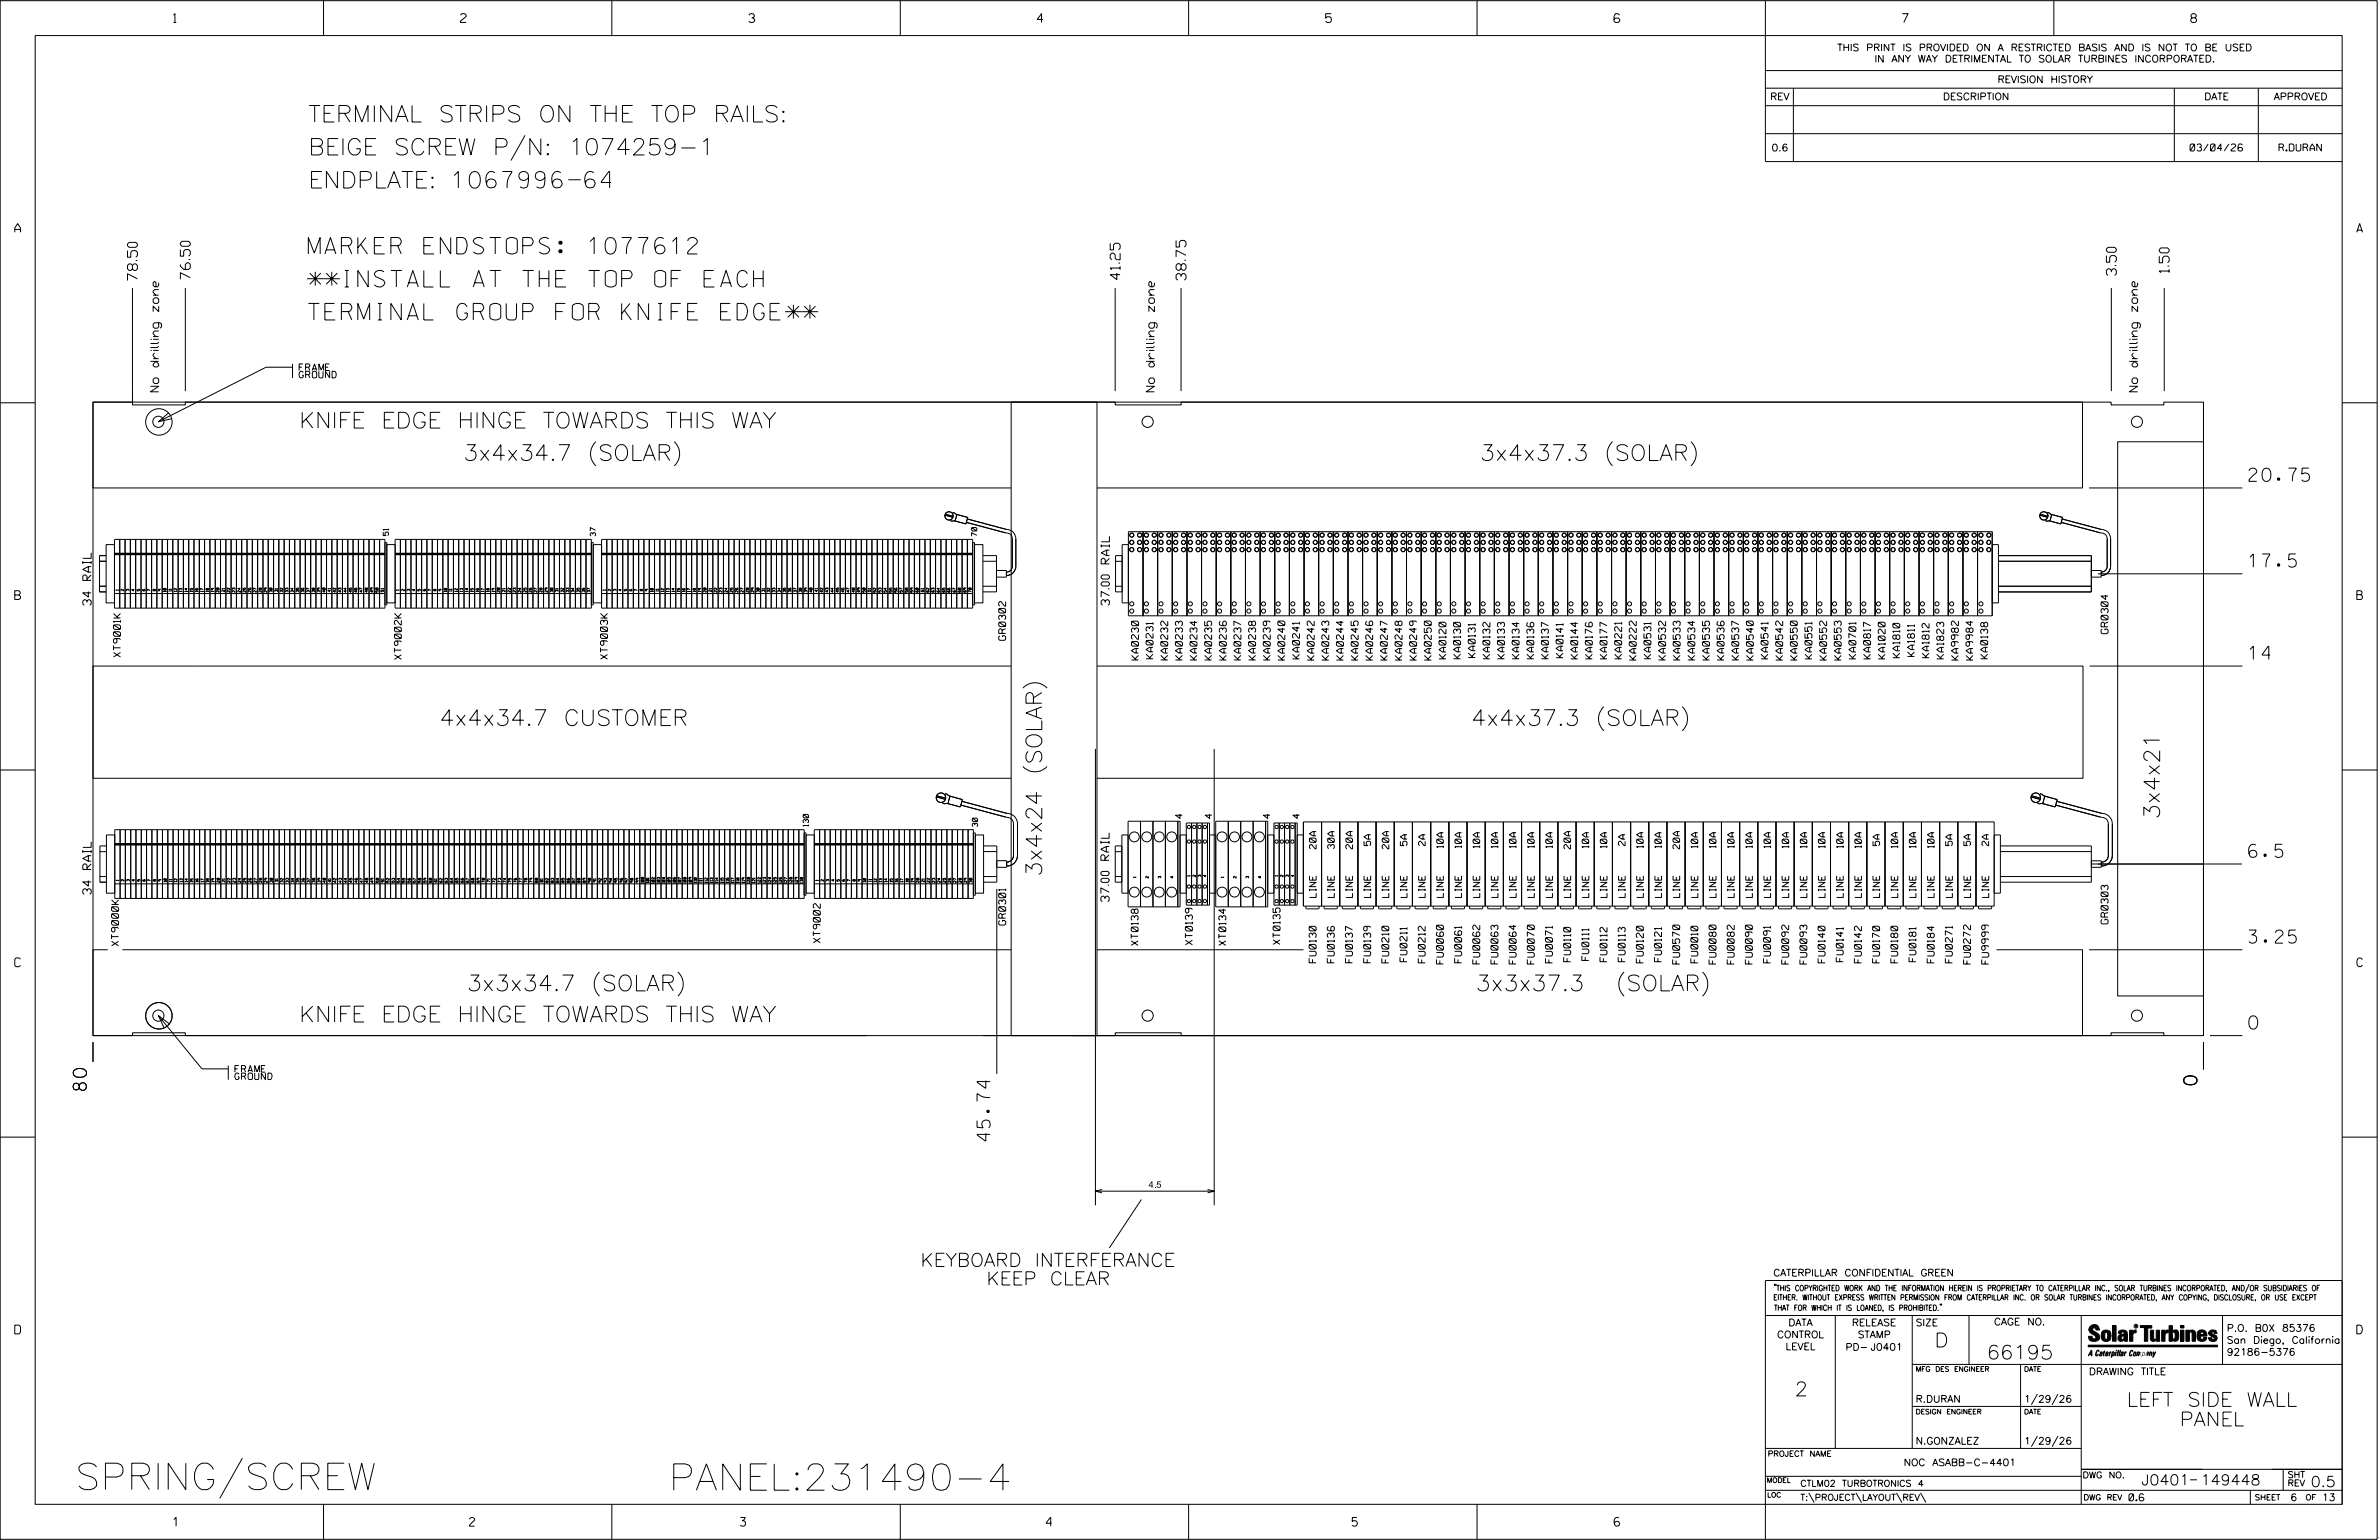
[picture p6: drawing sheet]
<svg xmlns="http://www.w3.org/2000/svg" width="864mm" height="559mm" viewBox="0 0 864 559" stroke-linecap="round" stroke-linejoin="round" font-family="sans-serif">
<defs><g id="words">
<g font-size="9.6">
<text x="27.3" y="540.5">SPRING/SCREW</text>
<text x="242.8" y="540.7">PANEL:231490-4</text>
</g>
<g font-size="6">
<text x="111.9" y="44.3">TERMINAL STRIPS ON THE TOP RAILS:</text>
<text x="111.9" y="56.2">BEIGE SCREW P/N: 1074259-1</text>
<text x="111.9" y="68.2">ENDPLATE:1067996-64</text>
<text x="111.9" y="92.2">MARKER ENDSTOPS: 1077612</text>
<text x="111.9" y="104.1">**INSTALL AT THE TOP OF EACH</text>
<text x="111.9" y="116.1">TERMINAL GROUP FOR KNIFE EDGE**</text>
</g>
<g font-size="5.7">
<text x="108.6" y="155.3">KNIFE EDGE HINGE TOWARDS THIS WAY</text>
<text x="168.2" y="167.1">3x4x34.7 (SOLAR)</text>
<text x="537.2" y="167.1">3x4x37.3 (SOLAR)</text>
<text x="159.5" y="263.3">4x4x34.7 CUSTOMER</text>
<text x="534.1" y="263.3">4x4x37.3 (SOLAR)</text>
<text x="784" y="297.3" transform="rotate(-90 784 297.3)">3x4x21</text>
<text x="378.2" y="318.1" transform="rotate(-90 378.2 318.1)">3x4x24 (SOLAR)</text>
<text x="169.5" y="359.5">3x3x34.7 (SOLAR)</text>
<text x="535.7" y="359.5">3x3x37.3</text>
<text x="580.9" y="359.5">(SOLAR)</text>
<text x="108.6" y="370.8">KNIFE EDGE HINGE TOWARDS THIS WAY</text>
</g>
<g font-size="5.1">
<text x="702.3" y="488.8">D</text>
<text x="721.2" y="493.2">66195</text>
<text x="651.5" y="506.5">2</text>
<text x="772.1" y="510.3">LEFT SIDE WALL</text>
<text x="791.3" y="517.4">PANEL</text>
</g>
<g font-size="4.8">
<text x="816.4" y="174.7">20.75</text>
<text x="816.4" y="205.8">17.5</text>
<text x="816.4" y="239.3">14</text>
<text x="816.3" y="311.1">6.5</text>
<text x="816.4" y="342.2">3.25</text>
<text x="816.4" y="373.4">0</text>
<text x="31.4" y="395.7" transform="rotate(-90 31.4 395.7)">80</text>
<text x="797.5" y="393.6" transform="rotate(-90 797.5 393.6)">0</text>
<text x="359.5" y="414" transform="rotate(-90 359.5 414)">45.74</text>
<text x="334.2" y="459.6">KEYBOARD INTERFERANCE</text>
<text x="358.1" y="466.3">KEEP CLEAR</text>
</g>
<g font-size="3.8">
<text x="777.4" y="538.9">J0401</text>
<text x="798.8" y="538.9">149448</text>
<text x="838.8" y="539.5">0.5</text>
</g>
<g font-size="3.6">
<text x="49.9" y="101.8" transform="rotate(-90 49.9 101.8)">78.50</text>
<text x="69.1" y="101.4" transform="rotate(-90 69.1 101.4)">76.50</text>
<text x="406.6" y="101.5" transform="rotate(-90 406.6 101.5)">41.25</text>
<text x="430.5" y="101.7" transform="rotate(-90 430.5 101.7)">38.75</text>
<text x="768.2" y="100" transform="rotate(-90 768.2 100)">3.50</text>
<text x="787.4" y="99" transform="rotate(-90 787.4 99)">1.50</text>
</g>
<g font-size="3.2">
<text x="63" y="8.2">1</text>
<text x="167.2" y="8.2">2</text>
<text x="271.8" y="8.2">3</text>
<text x="376.5" y="8.2">4</text>
<text x="481.2" y="8.2">5</text>
<text x="690.6" y="8.2">7</text>
<text x="795.3" y="8.2">8</text>
<text x="5.4" y="84.3">A</text>
<text x="855.5" y="84.3">A</text>
<text x="5.4" y="217.5">B</text>
<text x="855.6" y="217.5">B</text>
<text x="5.4" y="350.8">C</text>
<text x="855.6" y="350.8">C</text>
<text x="5.4" y="484">D</text>
<text x="855.6" y="484">D</text>
<text x="62.8" y="553.8">1</text>
<text x="170.4" y="553.8">2</text>
<text x="268.8" y="553.8">3</text>
<text x="379.8" y="553.8">4</text>
<text x="490.8" y="553.8">5</text>
<text x="585.9" y="553.8">6</text>
</g>
<g font-size="3">
<text x="57.6" y="142.2" transform="rotate(-90 57.6 142.2)">No drilling zone</text>
<text x="419.1" y="142.2" transform="rotate(-90 419.1 142.2)">No drilling zone</text>
<text x="776" y="142.2" transform="rotate(-90 776 142.2)">No drilling zone</text>
<text x="33.1" y="219.6" transform="rotate(-90 33.1 219.6)">34 RAIL</text>
<text x="402.7" y="219.6" transform="rotate(-90 402.7 219.6)">37.00 RAIL</text>
<text x="33.1" y="324.5" transform="rotate(-90 33.1 324.5)">34 RAIL</text>
<text x="402.6" y="327.2" transform="rotate(-90 402.6 327.2)">37.00 RAIL</text>
</g>
<g font-size="2.5">
<text x="666.9" y="18.5">THIS PRINT IS PROVIDED ON A RESTRICTED BASIS AND IS NOT TO BE USED</text>
<text x="680.5" y="22.6">IN ANY WAY DETRIMENTAL TO SOLAR TURBINES INCORPORATED.</text>
<text x="725.1" y="30">REVISION HISTORY</text>
<text x="642.6" y="36.3">REV</text>
<text x="705.3" y="36.3">DESCRIPTION</text>
<text x="800.2" y="36.3">DATE</text>
<text x="825.4" y="36.3">APPROVED</text>
<text x="643.1" y="54.8">0.6</text>
<text x="795" y="54.8">03/04/26</text>
<text x="827.3" y="54.8">R.DURAN</text>
<text x="365.1" y="232.3" transform="rotate(-90 365.1 232.3)">GR0302</text>
<text x="765.2" y="229.9" transform="rotate(-90 765.2 229.9)">GR0304</text>
<text x="43.7" y="238.4" transform="rotate(-90 43.7 238.4)">XT9001K</text>
<text x="145.7" y="239.3" transform="rotate(-90 145.7 239.3)">XT9002K</text>
<text x="220.5" y="239.2" transform="rotate(-90 220.5 239.2)">XT9003K</text>
<text x="413.3" y="239.5" transform="rotate(-90 413.3 239.5)">KA0230</text>
<text x="418.6" y="239" transform="rotate(-90 418.6 239)">KA0231</text>
<text x="423.9" y="239.5" transform="rotate(-90 423.9 239.5)">KA0232</text>
<text x="429.2" y="239.5" transform="rotate(-90 429.2 239.5)">KA0233</text>
<text x="434.5" y="239.5" transform="rotate(-90 434.5 239.5)">KA0234</text>
<text x="439.8" y="239.5" transform="rotate(-90 439.8 239.5)">KA0235</text>
<text x="445.2" y="239.5" transform="rotate(-90 445.2 239.5)">KA0236</text>
<text x="450.5" y="239.5" transform="rotate(-90 450.5 239.5)">KA0237</text>
<text x="455.8" y="239.5" transform="rotate(-90 455.8 239.5)">KA0238</text>
<text x="461.1" y="239.5" transform="rotate(-90 461.1 239.5)">KA0239</text>
<text x="466.4" y="239.5" transform="rotate(-90 466.4 239.5)">KA0240</text>
<text x="471.7" y="239.1" transform="rotate(-90 471.7 239.1)">KA0241</text>
<text x="477" y="239.5" transform="rotate(-90 477 239.5)">KA0242</text>
<text x="482.4" y="239.5" transform="rotate(-90 482.4 239.5)">KA0243</text>
<text x="487.7" y="239.5" transform="rotate(-90 487.7 239.5)">KA0244</text>
<text x="493" y="239.5" transform="rotate(-90 493 239.5)">KA0245</text>
<text x="498.3" y="239.5" transform="rotate(-90 498.3 239.5)">KA0246</text>
<text x="503.6" y="239.5" transform="rotate(-90 503.6 239.5)">KA0247</text>
<text x="508.9" y="239.5" transform="rotate(-90 508.9 239.5)">KA0248</text>
<text x="514.3" y="239.5" transform="rotate(-90 514.3 239.5)">KA0249</text>
<text x="519.6" y="239.5" transform="rotate(-90 519.6 239.5)">KA0250</text>
<text x="524.9" y="239.1" transform="rotate(-90 524.9 239.1)">KA0120</text>
<text x="530.2" y="239" transform="rotate(-90 530.2 239)">KA0130</text>
<text x="535.5" y="238.6" transform="rotate(-90 535.5 238.6)">KA0131</text>
<text x="540.8" y="239" transform="rotate(-90 540.8 239)">KA0132</text>
<text x="546.1" y="239" transform="rotate(-90 546.1 239)">KA0133</text>
<text x="551.5" y="239" transform="rotate(-90 551.5 239)">KA0134</text>
<text x="556.8" y="239" transform="rotate(-90 556.8 239)">KA0136</text>
<text x="562.1" y="239" transform="rotate(-90 562.1 239)">KA0137</text>
<text x="567.4" y="238.6" transform="rotate(-90 567.4 238.6)">KA0141</text>
<text x="572.7" y="239.1" transform="rotate(-90 572.7 239.1)">KA0144</text>
<text x="578" y="239.1" transform="rotate(-90 578 239.1)">KA0176</text>
<text x="583.3" y="239.1" transform="rotate(-90 583.3 239.1)">KA0177</text>
<text x="588.7" y="239.1" transform="rotate(-90 588.7 239.1)">KA0221</text>
<text x="594" y="239.5" transform="rotate(-90 594 239.5)">KA0222</text>
<text x="599.3" y="239" transform="rotate(-90 599.3 239)">KA0531</text>
<text x="604.6" y="239.5" transform="rotate(-90 604.6 239.5)">KA0532</text>
<text x="609.9" y="239.5" transform="rotate(-90 609.9 239.5)">KA0533</text>
<text x="615.2" y="239.5" transform="rotate(-90 615.2 239.5)">KA0534</text>
<text x="620.6" y="239.5" transform="rotate(-90 620.6 239.5)">KA0535</text>
<text x="625.9" y="239.5" transform="rotate(-90 625.9 239.5)">KA0536</text>
<text x="631.2" y="239.5" transform="rotate(-90 631.2 239.5)">KA0537</text>
<text x="636.5" y="239.5" transform="rotate(-90 636.5 239.5)">KA0540</text>
<text x="641.8" y="239.1" transform="rotate(-90 641.8 239.1)">KA0541</text>
<text x="647.1" y="239.5" transform="rotate(-90 647.1 239.5)">KA0542</text>
<text x="652.4" y="239.5" transform="rotate(-90 652.4 239.5)">KA0550</text>
<text x="657.8" y="239.1" transform="rotate(-90 657.8 239.1)">KA0551</text>
<text x="663.1" y="239.5" transform="rotate(-90 663.1 239.5)">KA0552</text>
<text x="668.4" y="239.5" transform="rotate(-90 668.4 239.5)">KA0553</text>
<text x="673.7" y="239.1" transform="rotate(-90 673.7 239.1)">KA0701</text>
<text x="679" y="239.1" transform="rotate(-90 679 239.1)">KA0817</text>
<text x="684.3" y="239.1" transform="rotate(-90 684.3 239.1)">KA1020</text>
<text x="689.6" y="238.6" transform="rotate(-90 689.6 238.6)">KA1810</text>
<text x="695" y="238.2" transform="rotate(-90 695 238.2)">KA1811</text>
<text x="700.3" y="238.6" transform="rotate(-90 700.3 238.6)">KA1812</text>
<text x="705.6" y="239.1" transform="rotate(-90 705.6 239.1)">KA1823</text>
<text x="710.9" y="239.5" transform="rotate(-90 710.9 239.5)">KA9982</text>
<text x="716.2" y="239.5" transform="rotate(-90 716.2 239.5)">KA9984</text>
<text x="721.5" y="239" transform="rotate(-90 721.5 239)">KA0138</text>
<text x="365.1" y="335.7" transform="rotate(-90 365.1 335.7)">GR0301</text>
<text x="765.2" y="335.3" transform="rotate(-90 765.2 335.3)">GR0303</text>
<text x="43" y="343.2" transform="rotate(-90 43 343.2)">XT9000K</text>
<text x="297.8" y="342.1" transform="rotate(-90 297.8 342.1)">XT9002</text>
<text x="413.2" y="343.1" transform="rotate(-90 413.2 343.1)">XT0138</text>
<text x="432.9" y="342.8" transform="rotate(-90 432.9 342.8)">XT0139</text>
<text x="445" y="343.1" transform="rotate(-90 445 343.1)">XT0134</text>
<text x="464.7" y="342.7" transform="rotate(-90 464.7 342.7)">XT0135</text>
<text x="477.8" y="349.3" transform="rotate(-90 477.8 349.3)">FU0130</text>
<text x="484.4" y="349.3" transform="rotate(-90 484.4 349.3)">FU0136</text>
<text x="491" y="349.3" transform="rotate(-90 491 349.3)">FU0137</text>
<text x="497.6" y="349.3" transform="rotate(-90 497.6 349.3)">FU0139</text>
<text x="504.2" y="349.4" transform="rotate(-90 504.2 349.4)">FU0210</text>
<text x="510.8" y="349" transform="rotate(-90 510.8 349)">FU0211</text>
<text x="517.4" y="349.4" transform="rotate(-90 517.4 349.4)">FU0212</text>
<text x="524" y="349.8" transform="rotate(-90 524 349.8)">FU0060</text>
<text x="530.6" y="349.4" transform="rotate(-90 530.6 349.4)">FU0061</text>
<text x="537.2" y="349.8" transform="rotate(-90 537.2 349.8)">FU0062</text>
<text x="543.8" y="349.8" transform="rotate(-90 543.8 349.8)">FU0063</text>
<text x="550.4" y="349.8" transform="rotate(-90 550.4 349.8)">FU0064</text>
<text x="557" y="349.8" transform="rotate(-90 557 349.8)">FU0070</text>
<text x="563.6" y="349.4" transform="rotate(-90 563.6 349.4)">FU0071</text>
<text x="570.2" y="349" transform="rotate(-90 570.2 349)">FU0110</text>
<text x="576.7" y="348.5" transform="rotate(-90 576.7 348.5)">FU0111</text>
<text x="583.3" y="349" transform="rotate(-90 583.3 349)">FU0112</text>
<text x="589.9" y="349" transform="rotate(-90 589.9 349)">FU0113</text>
<text x="596.5" y="349.4" transform="rotate(-90 596.5 349.4)">FU0120</text>
<text x="603.1" y="349" transform="rotate(-90 603.1 349)">FU0121</text>
<text x="609.7" y="349.8" transform="rotate(-90 609.7 349.8)">FU0570</text>
<text x="616.3" y="349.4" transform="rotate(-90 616.3 349.4)">FU0010</text>
<text x="622.9" y="349.8" transform="rotate(-90 622.9 349.8)">FU0080</text>
<text x="629.5" y="349.8" transform="rotate(-90 629.5 349.8)">FU0082</text>
<text x="636.1" y="349.8" transform="rotate(-90 636.1 349.8)">FU0090</text>
<text x="642.7" y="349.4" transform="rotate(-90 642.7 349.4)">FU0091</text>
<text x="649.3" y="349.8" transform="rotate(-90 649.3 349.8)">FU0092</text>
<text x="655.9" y="349.8" transform="rotate(-90 655.9 349.8)">FU0093</text>
<text x="662.5" y="349.4" transform="rotate(-90 662.5 349.4)">FU0140</text>
<text x="669.1" y="349" transform="rotate(-90 669.1 349)">FU0141</text>
<text x="675.7" y="349.4" transform="rotate(-90 675.7 349.4)">FU0142</text>
<text x="682.3" y="349.4" transform="rotate(-90 682.3 349.4)">FU0170</text>
<text x="688.9" y="349.4" transform="rotate(-90 688.9 349.4)">FU0180</text>
<text x="695.5" y="349" transform="rotate(-90 695.5 349)">FU0181</text>
<text x="702.1" y="349.4" transform="rotate(-90 702.1 349.4)">FU0184</text>
<text x="708.7" y="349.4" transform="rotate(-90 708.7 349.4)">FU0271</text>
<text x="715.3" y="349.8" transform="rotate(-90 715.3 349.8)">FU0272</text>
<text x="721.9" y="349.8" transform="rotate(-90 721.9 349.8)">FU9999</text>
<text x="643.8" y="463">CATERPILLAR CONFIDENTIAL GREEN</text>
<text x="645.1" y="485.5">CONTROL</text>
<text x="649.2" y="481.1">DATA</text>
<text x="672.3" y="481.1">RELEASE</text>
<text x="674.4" y="485.5">STAMP</text>
<text x="695.4" y="481.1">SIZE</text>
<text x="723.8" y="480.8">CAGE NO.</text>
<text x="808.4" y="483.1">P.O. B0X 85376</text>
<text x="648.2" y="489.8">LEVEL</text>
<text x="669.9" y="490">PD- J0401</text>
<text x="808.4" y="487.5">San Diego, California</text>
<text x="808.4" y="491.8">92186-5376</text>
<text x="758.3" y="498.9">DRAWING TITLE</text>
<text x="695.4" y="508.9">R.DURAN</text>
<text x="734.8" y="508.9">1/29/26</text>
<text x="695.4" y="524.1">N.GONZALEZ</text>
<text x="734.8" y="524.1">1/29/26</text>
<text x="691.1" y="531.9">NOC ASABB-C-4401</text>
<text x="772.8" y="544.6">0.6</text>
<text x="831.4" y="544.6">6</text>
<text x="842.9" y="544.6">13</text>
</g>
<g font-size="2.4">
<text x="108.6" y="137.1">GROUND</text>
<text x="108.6" y="134.4">FRAME</text>
<text x="429.2" y="297" transform="rotate(-90 429.2 297)">4</text>
<text x="439.9" y="297" transform="rotate(-90 439.9 297)">4</text>
<text x="461" y="297" transform="rotate(-90 461 297)">4</text>
<text x="471.7" y="297" transform="rotate(-90 471.7 297)">4</text>
<text x="477.8" y="308" transform="rotate(-90 477.8 308)">20A</text>
<text x="484.4" y="308" transform="rotate(-90 484.4 308)">30A</text>
<text x="490.9" y="308" transform="rotate(-90 490.9 308)">20A</text>
<text x="497.5" y="306.8" transform="rotate(-90 497.5 306.8)">5A</text>
<text x="504.1" y="308" transform="rotate(-90 504.1 308)">20A</text>
<text x="510.7" y="306.8" transform="rotate(-90 510.7 306.8)">5A</text>
<text x="517.3" y="306.8" transform="rotate(-90 517.3 306.8)">2A</text>
<text x="523.9" y="307.6" transform="rotate(-90 523.9 307.6)">10A</text>
<text x="530.5" y="307.6" transform="rotate(-90 530.5 307.6)">10A</text>
<text x="537.1" y="307.6" transform="rotate(-90 537.1 307.6)">10A</text>
<text x="543.7" y="307.6" transform="rotate(-90 543.7 307.6)">10A</text>
<text x="550.3" y="307.6" transform="rotate(-90 550.3 307.6)">10A</text>
<text x="556.9" y="307.6" transform="rotate(-90 556.9 307.6)">10A</text>
<text x="563.5" y="307.6" transform="rotate(-90 563.5 307.6)">10A</text>
<text x="570.1" y="308" transform="rotate(-90 570.1 308)">20A</text>
<text x="576.7" y="307.6" transform="rotate(-90 576.7 307.6)">10A</text>
<text x="583.3" y="307.6" transform="rotate(-90 583.3 307.6)">10A</text>
<text x="589.9" y="306.8" transform="rotate(-90 589.9 306.8)">2A</text>
<text x="596.5" y="307.6" transform="rotate(-90 596.5 307.6)">10A</text>
<text x="603.1" y="307.6" transform="rotate(-90 603.1 307.6)">10A</text>
<text x="609.7" y="308" transform="rotate(-90 609.7 308)">20A</text>
<text x="616.3" y="307.6" transform="rotate(-90 616.3 307.6)">10A</text>
<text x="622.9" y="307.6" transform="rotate(-90 622.9 307.6)">10A</text>
<text x="629.5" y="307.6" transform="rotate(-90 629.5 307.6)">10A</text>
<text x="636.1" y="307.6" transform="rotate(-90 636.1 307.6)">10A</text>
<text x="642.7" y="307.6" transform="rotate(-90 642.7 307.6)">10A</text>
<text x="649.3" y="307.6" transform="rotate(-90 649.3 307.6)">10A</text>
<text x="655.9" y="307.6" transform="rotate(-90 655.9 307.6)">10A</text>
<text x="662.5" y="307.6" transform="rotate(-90 662.5 307.6)">10A</text>
<text x="669.1" y="307.6" transform="rotate(-90 669.1 307.6)">10A</text>
<text x="675.7" y="307.6" transform="rotate(-90 675.7 307.6)">10A</text>
<text x="682.3" y="306.8" transform="rotate(-90 682.3 306.8)">5A</text>
<text x="688.9" y="307.6" transform="rotate(-90 688.9 307.6)">10A</text>
<text x="695.5" y="307.6" transform="rotate(-90 695.5 307.6)">10A</text>
<text x="702.1" y="307.6" transform="rotate(-90 702.1 307.6)">10A</text>
<text x="708.7" y="306.8" transform="rotate(-90 708.7 306.8)">5A</text>
<text x="715.3" y="306.8" transform="rotate(-90 715.3 306.8)">5A</text>
<text x="721.9" y="306.8" transform="rotate(-90 721.9 306.8)">2A</text>
<text x="477.8" y="325.6" transform="rotate(-90 477.8 325.6)">LINE</text>
<text x="484.4" y="325.6" transform="rotate(-90 484.4 325.6)">LINE</text>
<text x="491" y="325.6" transform="rotate(-90 491 325.6)">LINE</text>
<text x="497.6" y="325.6" transform="rotate(-90 497.6 325.6)">LINE</text>
<text x="504.2" y="325.6" transform="rotate(-90 504.2 325.6)">LINE</text>
<text x="510.8" y="325.6" transform="rotate(-90 510.8 325.6)">LINE</text>
<text x="517.4" y="325.6" transform="rotate(-90 517.4 325.6)">LINE</text>
<text x="524" y="325.6" transform="rotate(-90 524 325.6)">LINE</text>
<text x="530.6" y="325.6" transform="rotate(-90 530.6 325.6)">LINE</text>
<text x="537.2" y="325.6" transform="rotate(-90 537.2 325.6)">LINE</text>
<text x="543.8" y="325.6" transform="rotate(-90 543.8 325.6)">LINE</text>
<text x="550.4" y="325.6" transform="rotate(-90 550.4 325.6)">LINE</text>
<text x="557" y="325.6" transform="rotate(-90 557 325.6)">LINE</text>
<text x="563.6" y="325.6" transform="rotate(-90 563.6 325.6)">LINE</text>
<text x="570.1" y="325.6" transform="rotate(-90 570.1 325.6)">LINE</text>
<text x="576.7" y="325.6" transform="rotate(-90 576.7 325.6)">LINE</text>
<text x="583.3" y="325.6" transform="rotate(-90 583.3 325.6)">LINE</text>
<text x="589.9" y="325.6" transform="rotate(-90 589.9 325.6)">LINE</text>
<text x="596.5" y="325.6" transform="rotate(-90 596.5 325.6)">LINE</text>
<text x="603.1" y="325.6" transform="rotate(-90 603.1 325.6)">LINE</text>
<text x="609.7" y="325.6" transform="rotate(-90 609.7 325.6)">LINE</text>
<text x="616.3" y="325.6" transform="rotate(-90 616.3 325.6)">LINE</text>
<text x="622.9" y="325.6" transform="rotate(-90 622.9 325.6)">LINE</text>
<text x="629.5" y="325.6" transform="rotate(-90 629.5 325.6)">LINE</text>
<text x="636.1" y="325.6" transform="rotate(-90 636.1 325.6)">LINE</text>
<text x="642.7" y="325.6" transform="rotate(-90 642.7 325.6)">LINE</text>
<text x="649.3" y="325.6" transform="rotate(-90 649.3 325.6)">LINE</text>
<text x="655.9" y="325.6" transform="rotate(-90 655.9 325.6)">LINE</text>
<text x="662.5" y="325.6" transform="rotate(-90 662.5 325.6)">LINE</text>
<text x="669.1" y="325.6" transform="rotate(-90 669.1 325.6)">LINE</text>
<text x="675.7" y="325.6" transform="rotate(-90 675.7 325.6)">LINE</text>
<text x="682.3" y="325.6" transform="rotate(-90 682.3 325.6)">LINE</text>
<text x="688.9" y="325.6" transform="rotate(-90 688.9 325.6)">LINE</text>
<text x="695.5" y="325.6" transform="rotate(-90 695.5 325.6)">LINE</text>
<text x="702.1" y="325.6" transform="rotate(-90 702.1 325.6)">LINE</text>
<text x="708.7" y="325.6" transform="rotate(-90 708.7 325.6)">LINE</text>
<text x="715.3" y="325.6" transform="rotate(-90 715.3 325.6)">LINE</text>
<text x="721.9" y="325.6" transform="rotate(-90 721.9 325.6)">LINE</text>
<text x="85.3" y="389">FRAME</text>
<text x="85.3" y="391.7">GROUND</text>
<text x="416.9" y="431">4.5</text>
</g>
<g font-size="2.3">
<text x="653.5" y="539.4">CTLM02 TURBOTRONICS 4</text>
<text x="756" y="536.3">DWG NO.</text>
<text x="830.4" y="539.3">REV</text>
<text x="830.4" y="536.2">SHT</text>
<text x="653.5" y="544.5">T:\PROJECT\LAYOUT\REV\</text>
</g>
<g font-size="2">
<text x="643.8" y="468.4">&quot;THIS COPYRIGHTED WORK AND THE INFORMATION HEREIN IS PROPRIETARY TO CATERPILLAR INC., SOLAR TURBINES INCORPORATED, AND/OR SUBSIDIARIES OF</text>
<text x="643.8" y="471.8">EITHER. WITHOUT EXPRESS WRITTEN PERMISSION FROM CATERPILLAR INC. OR SOLAR TURBINES INCORPORATED, ANY COPYING, DISCLOSURE, OR USE EXCEPT</text>
<text x="644" y="475.6">THAT FOR WHICH IT IS LOANED, IS PROHIBITED.&quot;</text>
<text x="641.7" y="528.5">PROJECT NAME</text>
<text x="756.3" y="544.3">DWG REV</text>
<text x="818.5" y="544.3">SHEET</text>
<text x="836.9" y="544.3">OF</text>
</g>
<g font-size="1.9">
<text x="141" y="194.3" transform="rotate(-90 141 194.3)">51</text>
<text x="216.2" y="194.5" transform="rotate(-90 216.2 194.5)">37</text>
<text x="354.6" y="194.6" transform="rotate(-90 354.6 194.6)">70</text>
<text x="293.5" y="299.8" transform="rotate(-90 293.5 299.8)">130</text>
<text x="354.9" y="299.9" transform="rotate(-90 354.9 299.9)">30</text>
</g>
<g font-size="1.8">
<text x="695.4" y="497.6">MFG DES ENGINEER</text>
<text x="734.8" y="497.6">DATE</text>
<text x="695.4" y="513.1">DESIGN ENGINEER</text>
<text x="734.8" y="513.1">DATE</text>
<text x="641.3" y="538">MODEL</text>
<text x="641.5" y="543.3">LOC</text>
</g>
<g font-size="1">
<text x="43" y="214.3" transform="rotate(-90 43 214.3)">1</text>
<text x="44.9" y="214.4" transform="rotate(-90 44.9 214.4)">2</text>
<text x="46.8" y="214.4" transform="rotate(-90 46.8 214.4)">3</text>
<text x="48.8" y="214.4" transform="rotate(-90 48.8 214.4)">4</text>
<text x="50.7" y="214.4" transform="rotate(-90 50.7 214.4)">5</text>
<text x="54.5" y="214.4" transform="rotate(-90 54.5 214.4)">7</text>
<text x="56.5" y="214.4" transform="rotate(-90 56.5 214.4)">8</text>
<text x="58.4" y="214.4" transform="rotate(-90 58.4 214.4)">9</text>
<text x="60.3" y="214.7" transform="rotate(-90 60.3 214.7)">10</text>
<text x="62.2" y="214.6" transform="rotate(-90 62.2 214.6)">11</text>
<text x="64.2" y="214.7" transform="rotate(-90 64.2 214.7)">12</text>
<text x="66.1" y="214.7" transform="rotate(-90 66.1 214.7)">13</text>
<text x="68" y="214.7" transform="rotate(-90 68 214.7)">14</text>
<text x="69.9" y="214.7" transform="rotate(-90 69.9 214.7)">15</text>
<text x="71.9" y="214.7" transform="rotate(-90 71.9 214.7)">16</text>
<text x="73.8" y="214.7" transform="rotate(-90 73.8 214.7)">17</text>
<text x="75.7" y="214.7" transform="rotate(-90 75.7 214.7)">18</text>
<text x="77.6" y="214.7" transform="rotate(-90 77.6 214.7)">19</text>
<text x="79.6" y="214.9" transform="rotate(-90 79.6 214.9)">20</text>
<text x="81.5" y="214.7" transform="rotate(-90 81.5 214.7)">21</text>
<text x="83.4" y="214.9" transform="rotate(-90 83.4 214.9)">22</text>
<text x="85.3" y="214.9" transform="rotate(-90 85.3 214.9)">23</text>
<text x="87.3" y="214.9" transform="rotate(-90 87.3 214.9)">24</text>
<text x="89.2" y="214.9" transform="rotate(-90 89.2 214.9)">25</text>
<text x="91.1" y="214.9" transform="rotate(-90 91.1 214.9)">26</text>
<text x="93" y="214.9" transform="rotate(-90 93 214.9)">27</text>
<text x="95" y="214.9" transform="rotate(-90 95 214.9)">28</text>
<text x="96.9" y="214.9" transform="rotate(-90 96.9 214.9)">29</text>
<text x="98.8" y="214.9" transform="rotate(-90 98.8 214.9)">30</text>
<text x="100.7" y="214.7" transform="rotate(-90 100.7 214.7)">31</text>
<text x="102.7" y="214.9" transform="rotate(-90 102.7 214.9)">32</text>
<text x="104.6" y="214.9" transform="rotate(-90 104.6 214.9)">33</text>
<text x="106.5" y="214.9" transform="rotate(-90 106.5 214.9)">34</text>
<text x="108.4" y="214.9" transform="rotate(-90 108.4 214.9)">35</text>
<text x="110.4" y="214.9" transform="rotate(-90 110.4 214.9)">36</text>
<text x="112.3" y="214.9" transform="rotate(-90 112.3 214.9)">37</text>
<text x="114.2" y="214.9" transform="rotate(-90 114.2 214.9)">38</text>
<text x="116.1" y="214.9" transform="rotate(-90 116.1 214.9)">39</text>
<text x="118.1" y="214.9" transform="rotate(-90 118.1 214.9)">40</text>
<text x="120" y="214.7" transform="rotate(-90 120 214.7)">41</text>
<text x="121.9" y="214.9" transform="rotate(-90 121.9 214.9)">42</text>
<text x="123.8" y="214.9" transform="rotate(-90 123.8 214.9)">43</text>
<text x="125.8" y="214.9" transform="rotate(-90 125.8 214.9)">44</text>
<text x="127.7" y="214.9" transform="rotate(-90 127.7 214.9)">45</text>
<text x="129.6" y="214.9" transform="rotate(-90 129.6 214.9)">46</text>
<text x="131.5" y="214.9" transform="rotate(-90 131.5 214.9)">47</text>
<text x="133.5" y="214.9" transform="rotate(-90 133.5 214.9)">48</text>
<text x="135.4" y="214.9" transform="rotate(-90 135.4 214.9)">49</text>
<text x="137.3" y="214.9" transform="rotate(-90 137.3 214.9)">50</text>
<text x="139.2" y="214.7" transform="rotate(-90 139.2 214.7)">51</text>
<text x="144.9" y="214.3" transform="rotate(-90 144.9 214.3)">1</text>
<text x="146.8" y="214.4" transform="rotate(-90 146.8 214.4)">2</text>
<text x="148.7" y="214.4" transform="rotate(-90 148.7 214.4)">3</text>
<text x="150.6" y="214.4" transform="rotate(-90 150.6 214.4)">4</text>
<text x="152.6" y="214.4" transform="rotate(-90 152.6 214.4)">5</text>
<text x="156.4" y="214.4" transform="rotate(-90 156.4 214.4)">7</text>
<text x="158.3" y="214.4" transform="rotate(-90 158.3 214.4)">8</text>
<text x="160.3" y="214.4" transform="rotate(-90 160.3 214.4)">9</text>
<text x="162.2" y="214.7" transform="rotate(-90 162.2 214.7)">10</text>
<text x="164.1" y="214.6" transform="rotate(-90 164.1 214.6)">11</text>
<text x="166" y="214.7" transform="rotate(-90 166 214.7)">12</text>
<text x="168" y="214.7" transform="rotate(-90 168 214.7)">13</text>
<text x="169.9" y="214.7" transform="rotate(-90 169.9 214.7)">14</text>
<text x="171.8" y="214.7" transform="rotate(-90 171.8 214.7)">15</text>
<text x="173.7" y="214.7" transform="rotate(-90 173.7 214.7)">16</text>
<text x="175.7" y="214.7" transform="rotate(-90 175.7 214.7)">17</text>
<text x="177.6" y="214.7" transform="rotate(-90 177.6 214.7)">18</text>
<text x="179.5" y="214.7" transform="rotate(-90 179.5 214.7)">19</text>
<text x="181.4" y="214.9" transform="rotate(-90 181.4 214.9)">20</text>
<text x="183.4" y="214.7" transform="rotate(-90 183.4 214.7)">21</text>
<text x="185.3" y="214.9" transform="rotate(-90 185.3 214.9)">22</text>
<text x="187.2" y="214.9" transform="rotate(-90 187.2 214.9)">23</text>
<text x="189.1" y="214.9" transform="rotate(-90 189.1 214.9)">24</text>
<text x="191.1" y="214.9" transform="rotate(-90 191.1 214.9)">25</text>
<text x="193" y="214.9" transform="rotate(-90 193 214.9)">26</text>
<text x="194.9" y="214.9" transform="rotate(-90 194.9 214.9)">27</text>
<text x="196.8" y="214.9" transform="rotate(-90 196.8 214.9)">28</text>
<text x="198.8" y="214.9" transform="rotate(-90 198.8 214.9)">29</text>
<text x="200.7" y="214.9" transform="rotate(-90 200.7 214.9)">30</text>
<text x="202.6" y="214.7" transform="rotate(-90 202.6 214.7)">31</text>
<text x="204.5" y="214.9" transform="rotate(-90 204.5 214.9)">32</text>
<text x="206.5" y="214.9" transform="rotate(-90 206.5 214.9)">33</text>
<text x="208.4" y="214.9" transform="rotate(-90 208.4 214.9)">34</text>
<text x="210.3" y="214.9" transform="rotate(-90 210.3 214.9)">35</text>
<text x="212.2" y="214.9" transform="rotate(-90 212.2 214.9)">36</text>
<text x="214.2" y="214.9" transform="rotate(-90 214.2 214.9)">37</text>
<text x="219.8" y="214.3" transform="rotate(-90 219.8 214.3)">1</text>
<text x="221.7" y="214.4" transform="rotate(-90 221.7 214.4)">2</text>
<text x="223.6" y="214.4" transform="rotate(-90 223.6 214.4)">3</text>
<text x="225.6" y="214.4" transform="rotate(-90 225.6 214.4)">4</text>
<text x="227.5" y="214.4" transform="rotate(-90 227.5 214.4)">5</text>
<text x="229.4" y="214.4" transform="rotate(-90 229.4 214.4)">6</text>
<text x="231.3" y="214.4" transform="rotate(-90 231.3 214.4)">7</text>
<text x="233.3" y="214.4" transform="rotate(-90 233.3 214.4)">8</text>
<text x="235.2" y="214.4" transform="rotate(-90 235.2 214.4)">9</text>
<text x="237.1" y="214.7" transform="rotate(-90 237.1 214.7)">10</text>
<text x="239" y="214.6" transform="rotate(-90 239 214.6)">11</text>
<text x="241" y="214.7" transform="rotate(-90 241 214.7)">12</text>
<text x="242.9" y="214.7" transform="rotate(-90 242.9 214.7)">13</text>
<text x="244.8" y="214.7" transform="rotate(-90 244.8 214.7)">14</text>
<text x="246.7" y="214.7" transform="rotate(-90 246.7 214.7)">15</text>
<text x="248.7" y="214.7" transform="rotate(-90 248.7 214.7)">16</text>
<text x="250.6" y="214.7" transform="rotate(-90 250.6 214.7)">17</text>
<text x="252.5" y="214.7" transform="rotate(-90 252.5 214.7)">18</text>
<text x="254.4" y="214.7" transform="rotate(-90 254.4 214.7)">19</text>
<text x="256.4" y="214.9" transform="rotate(-90 256.4 214.9)">20</text>
<text x="258.3" y="214.7" transform="rotate(-90 258.3 214.7)">21</text>
<text x="260.2" y="214.9" transform="rotate(-90 260.2 214.9)">22</text>
<text x="262.1" y="214.9" transform="rotate(-90 262.1 214.9)">23</text>
<text x="264.1" y="214.9" transform="rotate(-90 264.1 214.9)">24</text>
<text x="266" y="214.9" transform="rotate(-90 266 214.9)">25</text>
<text x="267.9" y="214.9" transform="rotate(-90 267.9 214.9)">26</text>
<text x="269.8" y="214.9" transform="rotate(-90 269.8 214.9)">27</text>
<text x="271.8" y="214.9" transform="rotate(-90 271.8 214.9)">28</text>
<text x="273.7" y="214.9" transform="rotate(-90 273.7 214.9)">29</text>
<text x="275.6" y="214.9" transform="rotate(-90 275.6 214.9)">30</text>
<text x="277.5" y="214.7" transform="rotate(-90 277.5 214.7)">31</text>
<text x="279.5" y="214.9" transform="rotate(-90 279.5 214.9)">32</text>
<text x="281.4" y="214.9" transform="rotate(-90 281.4 214.9)">33</text>
<text x="283.3" y="214.9" transform="rotate(-90 283.3 214.9)">34</text>
<text x="285.2" y="214.9" transform="rotate(-90 285.2 214.9)">35</text>
<text x="287.2" y="214.9" transform="rotate(-90 287.2 214.9)">36</text>
<text x="289.1" y="214.9" transform="rotate(-90 289.1 214.9)">37</text>
<text x="291" y="214.9" transform="rotate(-90 291 214.9)">38</text>
<text x="292.9" y="214.9" transform="rotate(-90 292.9 214.9)">39</text>
<text x="294.9" y="214.9" transform="rotate(-90 294.9 214.9)">40</text>
<text x="296.8" y="214.7" transform="rotate(-90 296.8 214.7)">41</text>
<text x="298.7" y="214.9" transform="rotate(-90 298.7 214.9)">42</text>
<text x="300.6" y="214.9" transform="rotate(-90 300.6 214.9)">43</text>
<text x="302.6" y="214.9" transform="rotate(-90 302.6 214.9)">44</text>
<text x="304.5" y="214.9" transform="rotate(-90 304.5 214.9)">45</text>
<text x="306.4" y="214.9" transform="rotate(-90 306.4 214.9)">46</text>
<text x="308.3" y="214.9" transform="rotate(-90 308.3 214.9)">47</text>
<text x="310.3" y="214.9" transform="rotate(-90 310.3 214.9)">48</text>
<text x="312.2" y="214.9" transform="rotate(-90 312.2 214.9)">49</text>
<text x="314.1" y="214.9" transform="rotate(-90 314.1 214.9)">50</text>
<text x="316" y="214.7" transform="rotate(-90 316 214.7)">51</text>
<text x="318" y="214.9" transform="rotate(-90 318 214.9)">52</text>
<text x="319.9" y="214.9" transform="rotate(-90 319.9 214.9)">53</text>
<text x="321.8" y="214.9" transform="rotate(-90 321.8 214.9)">54</text>
<text x="323.7" y="214.9" transform="rotate(-90 323.7 214.9)">55</text>
<text x="325.7" y="214.9" transform="rotate(-90 325.7 214.9)">56</text>
<text x="327.6" y="214.9" transform="rotate(-90 327.6 214.9)">57</text>
<text x="329.5" y="214.9" transform="rotate(-90 329.5 214.9)">58</text>
<text x="331.4" y="214.9" transform="rotate(-90 331.4 214.9)">59</text>
<text x="333.4" y="214.9" transform="rotate(-90 333.4 214.9)">60</text>
<text x="335.3" y="214.7" transform="rotate(-90 335.3 214.7)">61</text>
<text x="337.2" y="214.9" transform="rotate(-90 337.2 214.9)">62</text>
<text x="339.1" y="214.9" transform="rotate(-90 339.1 214.9)">63</text>
<text x="341.1" y="214.9" transform="rotate(-90 341.1 214.9)">64</text>
<text x="343" y="214.9" transform="rotate(-90 343 214.9)">65</text>
<text x="344.9" y="214.9" transform="rotate(-90 344.9 214.9)">66</text>
<text x="346.8" y="214.9" transform="rotate(-90 346.8 214.9)">67</text>
<text x="348.8" y="214.9" transform="rotate(-90 348.8 214.9)">68</text>
<text x="350.7" y="214.9" transform="rotate(-90 350.7 214.9)">69</text>
<text x="352.6" y="214.9" transform="rotate(-90 352.6 214.9)">70</text>
<text x="432.1" y="318" transform="rotate(-90 432.1 318)">1</text>
<text x="463.9" y="318" transform="rotate(-90 463.9 318)">1</text>
<text x="43.1" y="319.6" transform="rotate(-90 43.1 319.6)">1</text>
<text x="45" y="319.8" transform="rotate(-90 45 319.8)">2</text>
<text x="47" y="319.8" transform="rotate(-90 47 319.8)">3</text>
<text x="48.9" y="319.8" transform="rotate(-90 48.9 319.8)">4</text>
<text x="50.8" y="319.8" transform="rotate(-90 50.8 319.8)">5</text>
<text x="52.7" y="319.8" transform="rotate(-90 52.7 319.8)">6</text>
<text x="54.7" y="319.8" transform="rotate(-90 54.7 319.8)">7</text>
<text x="56.6" y="319.8" transform="rotate(-90 56.6 319.8)">8</text>
<text x="58.5" y="319.8" transform="rotate(-90 58.5 319.8)">9</text>
<text x="60.4" y="320.1" transform="rotate(-90 60.4 320.1)">10</text>
<text x="62.4" y="319.9" transform="rotate(-90 62.4 319.9)">11</text>
<text x="64.3" y="320.1" transform="rotate(-90 64.3 320.1)">12</text>
<text x="66.2" y="320.1" transform="rotate(-90 66.2 320.1)">13</text>
<text x="68.1" y="320.1" transform="rotate(-90 68.1 320.1)">14</text>
<text x="70.1" y="320.1" transform="rotate(-90 70.1 320.1)">15</text>
<text x="72" y="320.1" transform="rotate(-90 72 320.1)">16</text>
<text x="73.9" y="320.1" transform="rotate(-90 73.9 320.1)">17</text>
<text x="75.8" y="320.1" transform="rotate(-90 75.8 320.1)">18</text>
<text x="77.8" y="320.1" transform="rotate(-90 77.8 320.1)">19</text>
<text x="79.7" y="320.2" transform="rotate(-90 79.7 320.2)">20</text>
<text x="81.6" y="320.1" transform="rotate(-90 81.6 320.1)">21</text>
<text x="83.5" y="320.2" transform="rotate(-90 83.5 320.2)">22</text>
<text x="85.5" y="320.2" transform="rotate(-90 85.5 320.2)">23</text>
<text x="87.4" y="320.2" transform="rotate(-90 87.4 320.2)">24</text>
<text x="89.3" y="320.2" transform="rotate(-90 89.3 320.2)">25</text>
<text x="91.2" y="320.2" transform="rotate(-90 91.2 320.2)">26</text>
<text x="93.2" y="320.2" transform="rotate(-90 93.2 320.2)">27</text>
<text x="95.1" y="320.2" transform="rotate(-90 95.1 320.2)">28</text>
<text x="97" y="320.2" transform="rotate(-90 97 320.2)">29</text>
<text x="98.9" y="320.2" transform="rotate(-90 98.9 320.2)">30</text>
<text x="100.9" y="320.1" transform="rotate(-90 100.9 320.1)">31</text>
<text x="102.8" y="320.2" transform="rotate(-90 102.8 320.2)">32</text>
<text x="104.7" y="320.2" transform="rotate(-90 104.7 320.2)">33</text>
<text x="106.6" y="320.2" transform="rotate(-90 106.6 320.2)">34</text>
<text x="108.6" y="320.2" transform="rotate(-90 108.6 320.2)">35</text>
<text x="110.5" y="320.2" transform="rotate(-90 110.5 320.2)">36</text>
<text x="112.4" y="320.2" transform="rotate(-90 112.4 320.2)">37</text>
<text x="114.3" y="320.2" transform="rotate(-90 114.3 320.2)">38</text>
<text x="116.3" y="320.2" transform="rotate(-90 116.3 320.2)">39</text>
<text x="118.2" y="320.2" transform="rotate(-90 118.2 320.2)">40</text>
<text x="120.1" y="320.1" transform="rotate(-90 120.1 320.1)">41</text>
<text x="122" y="320.2" transform="rotate(-90 122 320.2)">42</text>
<text x="124" y="320.2" transform="rotate(-90 124 320.2)">43</text>
<text x="125.9" y="320.2" transform="rotate(-90 125.9 320.2)">44</text>
<text x="127.8" y="320.2" transform="rotate(-90 127.8 320.2)">45</text>
<text x="129.7" y="320.2" transform="rotate(-90 129.7 320.2)">46</text>
<text x="131.7" y="320.2" transform="rotate(-90 131.7 320.2)">47</text>
<text x="133.6" y="320.2" transform="rotate(-90 133.6 320.2)">48</text>
<text x="135.5" y="320.2" transform="rotate(-90 135.5 320.2)">49</text>
<text x="137.4" y="320.2" transform="rotate(-90 137.4 320.2)">50</text>
<text x="139.4" y="320.1" transform="rotate(-90 139.4 320.1)">51</text>
<text x="141.3" y="320.2" transform="rotate(-90 141.3 320.2)">52</text>
<text x="143.2" y="320.2" transform="rotate(-90 143.2 320.2)">53</text>
<text x="145.1" y="320.2" transform="rotate(-90 145.1 320.2)">54</text>
<text x="147.1" y="320.2" transform="rotate(-90 147.1 320.2)">55</text>
<text x="149" y="320.2" transform="rotate(-90 149 320.2)">56</text>
<text x="150.9" y="320.2" transform="rotate(-90 150.9 320.2)">57</text>
<text x="152.8" y="320.2" transform="rotate(-90 152.8 320.2)">58</text>
<text x="154.8" y="320.2" transform="rotate(-90 154.8 320.2)">59</text>
<text x="156.7" y="320.2" transform="rotate(-90 156.7 320.2)">60</text>
<text x="158.6" y="320.1" transform="rotate(-90 158.6 320.1)">61</text>
<text x="160.5" y="320.2" transform="rotate(-90 160.5 320.2)">62</text>
<text x="162.5" y="320.2" transform="rotate(-90 162.5 320.2)">63</text>
<text x="164.4" y="320.2" transform="rotate(-90 164.4 320.2)">64</text>
<text x="166.3" y="320.2" transform="rotate(-90 166.3 320.2)">65</text>
<text x="168.2" y="320.2" transform="rotate(-90 168.2 320.2)">66</text>
<text x="170.2" y="320.2" transform="rotate(-90 170.2 320.2)">67</text>
<text x="172.1" y="320.2" transform="rotate(-90 172.1 320.2)">68</text>
<text x="174" y="320.2" transform="rotate(-90 174 320.2)">69</text>
<text x="175.9" y="320.2" transform="rotate(-90 175.9 320.2)">70</text>
<text x="177.9" y="320.1" transform="rotate(-90 177.9 320.1)">71</text>
<text x="179.8" y="320.2" transform="rotate(-90 179.8 320.2)">72</text>
<text x="181.7" y="320.2" transform="rotate(-90 181.7 320.2)">73</text>
<text x="183.6" y="320.2" transform="rotate(-90 183.6 320.2)">74</text>
<text x="185.6" y="320.2" transform="rotate(-90 185.6 320.2)">75</text>
<text x="187.5" y="320.2" transform="rotate(-90 187.5 320.2)">76</text>
<text x="189.4" y="320.2" transform="rotate(-90 189.4 320.2)">77</text>
<text x="191.3" y="320.2" transform="rotate(-90 191.3 320.2)">78</text>
<text x="193.3" y="320.2" transform="rotate(-90 193.3 320.2)">79</text>
<text x="195.2" y="320.2" transform="rotate(-90 195.2 320.2)">80</text>
<text x="197.1" y="320.1" transform="rotate(-90 197.1 320.1)">81</text>
<text x="199" y="320.2" transform="rotate(-90 199 320.2)">82</text>
<text x="201" y="320.2" transform="rotate(-90 201 320.2)">83</text>
<text x="202.9" y="320.2" transform="rotate(-90 202.9 320.2)">84</text>
<text x="204.8" y="320.2" transform="rotate(-90 204.8 320.2)">85</text>
<text x="206.7" y="320.2" transform="rotate(-90 206.7 320.2)">86</text>
<text x="208.7" y="320.2" transform="rotate(-90 208.7 320.2)">87</text>
<text x="210.6" y="320.2" transform="rotate(-90 210.6 320.2)">88</text>
<text x="212.5" y="320.2" transform="rotate(-90 212.5 320.2)">89</text>
<text x="214.4" y="320.2" transform="rotate(-90 214.4 320.2)">90</text>
<text x="216.4" y="320.1" transform="rotate(-90 216.4 320.1)">91</text>
<text x="218.3" y="320.2" transform="rotate(-90 218.3 320.2)">92</text>
<text x="220.2" y="320.2" transform="rotate(-90 220.2 320.2)">93</text>
<text x="222.1" y="320.2" transform="rotate(-90 222.1 320.2)">94</text>
<text x="224.1" y="320.2" transform="rotate(-90 224.1 320.2)">95</text>
<text x="226" y="320.2" transform="rotate(-90 226 320.2)">96</text>
<text x="229.8" y="320.2" transform="rotate(-90 229.8 320.2)">98</text>
<text x="231.8" y="320.2" transform="rotate(-90 231.8 320.2)">99</text>
<text x="233.7" y="320.5" transform="rotate(-90 233.7 320.5)">100</text>
<text x="235.6" y="320.4" transform="rotate(-90 235.6 320.4)">101</text>
<text x="237.5" y="320.5" transform="rotate(-90 237.5 320.5)">102</text>
<text x="239.5" y="320.5" transform="rotate(-90 239.5 320.5)">103</text>
<text x="241.4" y="320.5" transform="rotate(-90 241.4 320.5)">104</text>
<text x="243.3" y="320.5" transform="rotate(-90 243.3 320.5)">105</text>
<text x="245.2" y="320.5" transform="rotate(-90 245.2 320.5)">106</text>
<text x="247.2" y="320.5" transform="rotate(-90 247.2 320.5)">107</text>
<text x="249.1" y="320.5" transform="rotate(-90 249.1 320.5)">108</text>
<text x="251" y="320.5" transform="rotate(-90 251 320.5)">109</text>
<text x="252.9" y="320.4" transform="rotate(-90 252.9 320.4)">110</text>
<text x="254.9" y="320.2" transform="rotate(-90 254.9 320.2)">111</text>
<text x="256.8" y="320.4" transform="rotate(-90 256.8 320.4)">112</text>
<text x="258.7" y="320.4" transform="rotate(-90 258.7 320.4)">113</text>
<text x="260.6" y="320.4" transform="rotate(-90 260.6 320.4)">114</text>
<text x="262.6" y="320.4" transform="rotate(-90 262.6 320.4)">115</text>
<text x="264.5" y="320.4" transform="rotate(-90 264.5 320.4)">116</text>
<text x="266.4" y="320.4" transform="rotate(-90 266.4 320.4)">117</text>
<text x="268.3" y="320.4" transform="rotate(-90 268.3 320.4)">118</text>
<text x="270.3" y="320.4" transform="rotate(-90 270.3 320.4)">119</text>
<text x="272.2" y="320.5" transform="rotate(-90 272.2 320.5)">120</text>
<text x="274.1" y="320.4" transform="rotate(-90 274.1 320.4)">121</text>
<text x="276" y="320.5" transform="rotate(-90 276 320.5)">122</text>
<text x="278" y="320.5" transform="rotate(-90 278 320.5)">123</text>
<text x="279.9" y="320.5" transform="rotate(-90 279.9 320.5)">124</text>
<text x="281.8" y="320.5" transform="rotate(-90 281.8 320.5)">125</text>
<text x="283.7" y="320.5" transform="rotate(-90 283.7 320.5)">126</text>
<text x="285.7" y="320.5" transform="rotate(-90 285.7 320.5)">127</text>
<text x="287.6" y="320.5" transform="rotate(-90 287.6 320.5)">128</text>
<text x="289.5" y="320.5" transform="rotate(-90 289.5 320.5)">129</text>
<text x="291.4" y="320.5" transform="rotate(-90 291.4 320.5)">130</text>
<text x="297" y="319.6" transform="rotate(-90 297 319.6)">1</text>
<text x="299" y="319.8" transform="rotate(-90 299 319.8)">2</text>
<text x="300.9" y="319.8" transform="rotate(-90 300.9 319.8)">3</text>
<text x="302.8" y="319.8" transform="rotate(-90 302.8 319.8)">4</text>
<text x="304.7" y="319.8" transform="rotate(-90 304.7 319.8)">5</text>
<text x="306.7" y="319.8" transform="rotate(-90 306.7 319.8)">6</text>
<text x="308.6" y="319.8" transform="rotate(-90 308.6 319.8)">7</text>
<text x="310.5" y="319.8" transform="rotate(-90 310.5 319.8)">8</text>
<text x="312.4" y="319.8" transform="rotate(-90 312.4 319.8)">9</text>
<text x="314.4" y="320.1" transform="rotate(-90 314.4 320.1)">10</text>
<text x="316.3" y="319.9" transform="rotate(-90 316.3 319.9)">11</text>
<text x="318.2" y="320.1" transform="rotate(-90 318.2 320.1)">12</text>
<text x="320.1" y="320.1" transform="rotate(-90 320.1 320.1)">13</text>
<text x="322.1" y="320.1" transform="rotate(-90 322.1 320.1)">14</text>
<text x="324" y="320.1" transform="rotate(-90 324 320.1)">15</text>
<text x="325.9" y="320.1" transform="rotate(-90 325.9 320.1)">16</text>
<text x="327.8" y="320.1" transform="rotate(-90 327.8 320.1)">17</text>
<text x="329.8" y="320.1" transform="rotate(-90 329.8 320.1)">18</text>
<text x="331.7" y="320.1" transform="rotate(-90 331.7 320.1)">19</text>
<text x="333.6" y="320.2" transform="rotate(-90 333.6 320.2)">20</text>
<text x="335.5" y="320.1" transform="rotate(-90 335.5 320.1)">21</text>
<text x="337.5" y="320.2" transform="rotate(-90 337.5 320.2)">22</text>
<text x="339.4" y="320.2" transform="rotate(-90 339.4 320.2)">23</text>
<text x="341.3" y="320.2" transform="rotate(-90 341.3 320.2)">24</text>
<text x="343.2" y="320.2" transform="rotate(-90 343.2 320.2)">25</text>
<text x="345.2" y="320.2" transform="rotate(-90 345.2 320.2)">26</text>
<text x="347.1" y="320.2" transform="rotate(-90 347.1 320.2)">27</text>
<text x="349" y="320.2" transform="rotate(-90 349 320.2)">28</text>
<text x="350.9" y="320.2" transform="rotate(-90 350.9 320.2)">29</text>
<text x="352.9" y="320.2" transform="rotate(-90 352.9 320.2)">30</text>
<text x="412.4" y="318.5" transform="rotate(-90 412.4 318.5)">1</text>
<text x="416.9" y="318.6" transform="rotate(-90 416.9 318.6)">2</text>
<text x="421.4" y="318.6" transform="rotate(-90 421.4 318.6)">3</text>
<text x="425.9" y="318.6" transform="rotate(-90 425.9 318.6)">4</text>
<text x="434" y="318.1" transform="rotate(-90 434 318.1)">2</text>
<text x="435.9" y="318.1" transform="rotate(-90 435.9 318.1)">3</text>
<text x="437.8" y="318.1" transform="rotate(-90 437.8 318.1)">4</text>
<text x="444.2" y="318.5" transform="rotate(-90 444.2 318.5)">1</text>
<text x="448.7" y="318.6" transform="rotate(-90 448.7 318.6)">2</text>
<text x="453.3" y="318.6" transform="rotate(-90 453.3 318.6)">3</text>
<text x="457.8" y="318.6" transform="rotate(-90 457.8 318.6)">4</text>
<text x="465.8" y="318.1" transform="rotate(-90 465.8 318.1)">2</text>
<text x="467.7" y="318.1" transform="rotate(-90 467.7 318.1)">3</text>
<text x="469.6" y="318.1" transform="rotate(-90 469.6 318.1)">4</text>
</g>
<text font-size=".9" x="775.1" y="481.7">R</text>
</g></defs>
<g fill="none" stroke="#000" stroke-width=".36">
<path d="M.1 .2h862.8v558.4h-862.8zM12.8 12.9h837.4v533h-837.4zM117.4 .2v12.7M222.1 .2v12.7M326.8 .2v12.7M431.5 .2v12.7M536.2 .2v12.7M587.9 5.5l-.5-.5h-1l-.5 1v1.7l.5 .4h1l.6-.4v-.6l-.6-.5h-1l-.5 .5M640.9 .2v58.4h209.3M745.6 .2v12.7M640.9 25.6h209.3M640.9 32h209.3"/>
<path d="M640.9 38.3h209.3M651 32v26.6M789.3 32v26.6M819.8 32v26.6M190.6 49.1l-5.1 9.1M640.9 48.5h209.3M48.1 104.5v41.4M67.3 104.5v37.4M404.8 104.5v37.4M428.7 104.5v37.4M766.4 104.5v37.4M785.6 104.5v37.4"/>
<path d="M106.2 133.2h-9.6l-39.1 19.8M106.2 132v5.2M.1 146.2h12.7M33.8 145.9h14.3v1h19.2v-1h337.5v1h24v-1h337.5v1h19.2v-1h14.4v229.9h-14.4v-1h-19.2v1h-337.5v-1h-24v1h-337.5v-1h-19.2v1h-14.3zM61.2 149.8l-3.7 3.2 4.8-1.1M367.1 145.9h31.1v229.9h-31.1zM850.2 146.2h12.7M216.3 160.3a5.9 5.9 0 0 0 0 8.7M244.8 160.3a5.9 5.9 0 0 1 0 8.7M367.1 177.1h-333.3v-31.2h722.2v31.2h-357.8M585.4 160.3a5.9 5.9 0 0 0 0 8.7M613.8 160.3a5.9 5.9 0 0 1 0 8.7"/>
<path d="M758.4 177.1h55.6M768.7 160.3h31.2v201.1h-31.2zM38.5 197.6h3.1v21.2h-3.1zM41.6 195.7h98.1v25h-98.1zM43.5 195.7v25M45.4 195.7v25M47.3 195.7v25M49.2 195.7v25M51.2 195.7v25M53.1 195.7v25M55 195.7v25M56.9 195.7v25"/>
<path d="M58.9 195.7v25M60.8 195.7v25M62.7 195.7v25M64.7 195.7v25M66.6 195.7v25M68.5 195.7v25M70.4 195.7v25M72.4 195.7v25M74.3 195.7v25M76.2 195.7v25M78.1 195.7v25M80 195.7v25"/>
<path d="M82 195.7v25M83.9 195.7v25M85.8 195.7v25M87.7 195.7v25M89.7 195.7v25M91.6 195.7v25M93.5 195.7v25M95.5 195.7v25M97.4 195.7v25M99.3 195.7v25M101.2 195.7v25M103.2 195.7v25"/>
<path d="M105.1 195.7v25M107 195.7v25M108.9 195.7v25M110.8 195.7v25M112.8 195.7v25M114.7 195.7v25M116.6 195.7v25M118.5 195.7v25M120.5 195.7v25M122.4 195.7v25M124.3 195.7v25M126.3 195.7v25"/>
<path d="M128.2 195.7v25M130.1 195.7v25M132 195.7v25M133.9 195.7v25M135.9 195.7v25M137.8 195.7v25M139.7 196.9h.7v22.6h-.7M140.4 197.6h3v21.2h-3zM143.4 195.7h71.3v25h-71.3zM145.3 195.7v25M147.3 195.7v25M149.2 195.7v25"/>
<path d="M151.1 195.7v25M153 195.7v25M153.1 195.7v25M155 195.7v25M156.9 195.7v25M158.8 195.7v25M160.8 195.7v25M162.7 195.7v25M164.6 195.7v25M166.5 195.7v25M168.5 195.7v25M170.4 195.7v25"/>
<path d="M172.3 195.7v25M174.2 195.7v25M176.1 195.7v25M178.1 195.7v25M180 195.7v25M181.9 195.7v25M183.8 195.7v25M185.8 195.7v25M187.7 195.7v25M189.6 195.7v25M191.6 195.7v25M193.5 195.7v25"/>
<path d="M195.4 195.7v25M197.3 195.7v25M199.2 195.7v25M201.2 195.7v25M203.1 195.7v25M205 195.7v25M206.9 195.7v25M208.9 195.7v25M210.8 195.7v25M212.7 195.7v25M214.7 196.9h.6v22.6h-.6M215.3 197.6h3.1v21.2h-3.1z"/>
<path d="M218.4 195.7h134.7v25h-134.7zM220.3 195.7v25M222.2 195.7v25M224.1 195.7v25M226.1 195.7v25M228 195.7v25M229.9 195.7v25M231.8 195.7v25M233.8 195.7v25M235.7 195.7v25M237.6 195.7v25M239.5 195.7v25"/>
<path d="M241.4 195.7v25M243.4 195.7v25M245.3 195.7v25M247.2 195.7v25M249.2 195.7v25M251.1 195.7v25M253 195.7v25M254.9 195.7v25M256.9 195.7v25M258.8 195.7v25M260.7 195.7v25M262.6 195.7v25"/>
<path d="M264.5 195.7v25M266.5 195.7v25M268.4 195.7v25M270.3 195.7v25M272.2 195.7v25M274.2 195.7v25M276.1 195.7v25M278 195.7v25M280 195.7v25M281.9 195.7v25M283.8 195.7v25M285.7 195.7v25"/>
<path d="M287.7 195.7v25M289.6 195.7v25M291.5 195.7v25M293.4 195.7v25M295.3 195.7v25M297.3 195.7v25M299.2 195.7v25M301.1 195.7v25M303 195.7v25M305 195.7v25M306.9 195.7v25M308.8 195.7v25"/>
<path d="M310.8 195.7v25M312.7 195.7v25M314.6 195.7v25M316.5 195.7v25M318.5 195.7v25M320.4 195.7v25M322.3 195.7v25M324.2 195.7v25M326.1 195.7v25M328.1 195.7v25M330 195.7v25M331.9 195.7v25"/>
<path d="M333.8 195.7v25M335.8 195.7v25M337.7 195.7v25M339.6 195.7v25M341.6 195.7v25M343 186.9l2.9 .8M343.1 186.6l2.9 .8M343.5 195.7v25M345 188.9l1.9 .2M345.4 195.7v25M345.8 185.9l1.7 .9M347.3 195.7v25"/>
<path d="M347.3 186.7l4 1-.6 2.4-4-1zM349.2 195.7v25M350.8 189.5l14.3 3.9a2.15 2.15 0 0 1 2.4 2.1v10a2.05 2.05 0 0 1-2.1 2.1M351.2 188.3l14.2 3.8a3.4 3.4 0 0 1 3.4 3.4v10a3.4 3.4 0 0 1-3.5 3.3M351.2 195.7v25M353.1 196.9h.7v22.6h-.7M353.8 197.6h3v21.2h-3zM409.6 197.6h-2.2v21.2h2.2M409.6 192.9h313.6v30.5h-313.6zM414.9 192.9v30.5M420.2 192.9v30.5M425.6 192.9v30.5"/>
<path d="M430.9 192.9v30.5M436.2 192.9v30.5M441.5 192.9v30.5M446.8 192.9v30.5M452.1 192.9v30.5M457.4 192.9v30.5M462.7 192.9v30.5M468.1 192.9v30.5M473.4 192.9v30.5M478.7 192.9v30.5M484 192.9v30.5M489.3 192.9v30.5"/>
<path d="M494.6 192.9v30.5M500 192.9v30.5M505.3 192.9v30.5M510.6 192.9v30.5M515.9 192.9v30.5M521.2 192.9v30.5M526.5 192.9v30.5M531.8 192.9v30.5M537.2 192.9v30.5M542.5 192.9v30.5M547.8 192.9v30.5M553.1 192.9v30.5"/>
<path d="M558.4 192.9v30.5M563.7 192.9v30.5M569.1 192.9v30.5M574.4 192.9v30.5M579.7 192.9v30.5M585 192.9v30.5M590.3 192.9v30.5M595.6 192.9v30.5M601 192.9v30.5M606.2 192.9v30.5M611.6 192.9v30.5M616.9 192.9v30.5"/>
<path d="M622.2 192.9v30.5M627.5 192.9v30.5M632.8 192.9v30.5M638.1 192.9v30.5M643.5 192.9v30.5M648.8 192.9v30.5M654.1 192.9v30.5M659.4 192.9v30.5M664.7 192.9v30.5M670 192.9v30.5M675.4 192.9v30.5M680.7 192.9v30.5"/>
<path d="M686 192.9v30.5M691.3 192.9v30.5M696.6 192.9v30.5M701.9 192.9v30.5M707.2 192.9v30.5M712.6 192.9v30.5M717.9 192.9v30.5M723.2 197.6h2.3v21.2h-2.3M740.5 186.9l2.8 .8M740.6 186.6l2.8 .8M742.5 188.9l1.8 .2M743.2 185.9l1.7 .9"/>
<path d="M744.8 186.7l3.9 1-.6 2.4-4-1zM748.2 189.5l14.3 3.9a2.2 2.2 0 0 1 2.4 2.1v10a2.11 2.11 0 0 1-2.1 2.1M748.6 188.3l14.2 3.8a3.3 3.3 0 0 1 3.4 3.4v10a3.3 3.3 0 0 1-3.4 3.3M36.1 212.7h2.4M36.1 203.7h2.4M38.5 201.6h-2.4v13.2h2.4M41.6 215.4h98.1M51.8 213.8l-.2 .5 .4 .1h.5l.1-.4h-.5l.2 .4M143.4 215.4h71.3M153.7 213.8l-.2 .5 .3 .1h.5l.2-.4h-.5l.2 .4M218.4 215.4h134.7M356.8 201.6h4.9v13.2h-4.9"/>
<path d="M356.8 212.7h4.9M356.8 203.7h4.9M361.7 207h3.6v2.4h-3.6M365.3 207.6h.1M405 212.7h2.4M405 203.7h2.4M407.4 201.6h-2.4v13.2h2.4M725.5 201.6h33.7v13.2h-33.7M725.5 212.7h33.7M725.5 203.7h33.7M759.2 207h3.6v2.4h-3.6M761.6 208.2h52.4"/>
<path d="M367.1 241.7h-333.3v40.7h333.3M371.3 249.7a5.9 5.9 0 0 1 8.8 0M398.2 241.7h357.9v40.7h-357.9M582.2 256.4a5.8 5.8 0 0 0 0 8.8M610.7 256.4a5.9 5.9 0 0 1 0 8.8M758.5 241.7h55.5M.1 279.4h12.7M371.3 278.1a5.9 5.9 0 0 0 8.8 0M397.7 271.7v165.6M440.8 271.7v165.6M850.2 279.4h12.7M339.9 289.2l3.3 .9"/>
<path d="M340 288.7l3.3 .9M342.2 291.5l2.1 .1M343.1 288l1.9 1M344.8 288.9l4.6 1.2-.8 2.7-4.5-1.2zM348.8 292.1l16.4 4.4a2.52 2.52 0 0 1 2.7 2.4v11.5a2.41 2.41 0 0 1-2.5 2.4M349.2 290.8l16.3 4.3a3.9 3.9 0 0 1 3.9 3.8v11.5a3.9 3.9 0 0 1-4 3.9M409.5 298h18.9v31.1h-18.9zM414 298v31.1M418.5 298v31.1M423.1 298v31.1M427.6 298v31.1M432.5 298.6v29.8h6.6v-29.8h-8.5v29.8"/>
<path d="M434.5 298.6v29.8M436.4 298.6v29.8M438.3 298.6v29.8M441.3 298h18.9v31.1h-18.9zM445.9 298v31.1M450.4 298v31.1M454.9 298v31.1M459.4 298v31.1M464.4 298.6v29.8h6.5v-29.8h-8.4v29.8M466.3 298.6v29.8M468.2 298.6v29.8M470.1 298.6v29.8"/>
<path d="M473.1 298.2h250.8v30.6h-250.8zM479.7 298.2v30.6M486.3 298.2v30.6M492.9 298.2v30.6M499.5 298.2v30.6M506.1 298.2v30.6M512.7 298.2v30.6M519.4 298.2v30.6M526 298.2v30.6M532.6 298.2v30.6M539.2 298.2v30.6M545.7 298.2v30.6"/>
<path d="M552.3 298.2v30.6M558.9 298.2v30.6M565.5 298.2v30.6M572.1 298.2v30.6M578.7 298.2v30.6M585.3 298.2v30.6M591.9 298.2v30.6M598.5 298.2v30.6M605.1 298.2v30.6M611.7 298.2v30.6M618.3 298.2v30.6M624.9 298.2v30.6"/>
<path d="M631.5 298.2v30.6M638.1 298.2v30.6M644.7 298.2v30.6M651.3 298.2v30.6M657.9 298.2v30.6M664.5 298.2v30.6M671.1 298.2v30.6M677.7 298.2v30.6M684.3 298.2v30.6M690.9 298.2v30.6M697.5 298.2v30.6M704.1 298.2v30.6"/>
<path d="M710.7 298.2v30.6M717.3 298.2v30.6M737.3 289.2l3.3 .9M737.4 288.7l3.3 .9M739.6 291.5l2.1 .1M740.5 288l2 1M742.3 288.9l4.5 1.2-.7 2.7-4.6-1.2zM746.6 290.8l16.4 4.3a3.9 3.9 0 0 1 3.8 3.8v11.5a3.9 3.9 0 0 1-3.9 3.9v-1.5a2.41 2.41 0 0 0 2.5-2.4v-11.5a2.5 2.5 0 0 0-2.8-2.4l-16.4-4.4M36.2 309h2.4M36.2 318.1h2.4M38.6 303h3.1v21.1h-3.1zM38.6 307h-2.3v13.1h2.3"/>
<path d="M43.6 301.1v24.9h248.3v-24.9h-250.2v24.9M45.5 301.1v24.9M47.4 301.1v24.9M49.4 301.1v24.9M51.3 301.1v24.9M53.2 301.1v24.9M55.1 301.1v24.9M57.1 301.1v24.9M59 301.1v24.9M60.9 301.1v24.9M62.8 301.1v24.9M64.8 301.1v24.9"/>
<path d="M66.7 301.1v24.9M68.6 301.1v24.9M70.5 301.1v24.9M72.5 301.1v24.9M74.4 301.1v24.9M76.3 301.1v24.9M78.2 301.1v24.9M80.2 301.1v24.9M82.1 301.1v24.9M84 301.1v24.9M85.9 301.1v24.9M87.9 301.1v24.9"/>
<path d="M89.8 301.1v24.9M91.7 301.1v24.9M93.6 301.1v24.9M95.6 301.1v24.9M97.5 301.1v24.9M99.4 301.1v24.9M101.4 301.1v24.9M103.3 301.1v24.9M105.2 301.1v24.9M107.1 301.1v24.9M109 301.1v24.9M111 301.1v24.9"/>
<path d="M112.9 301.1v24.9M114.8 301.1v24.9M116.8 301.1v24.9M118.7 301.1v24.9M120.6 301.1v24.9M122.5 301.1v24.9M124.5 301.1v24.9M126.4 301.1v24.9M128.3 301.1v24.9M130.2 301.1v24.9M132.2 301.1v24.9M134.1 301.1v24.9"/>
<path d="M136 301.1v24.9M137.9 301.1v24.9M139.8 301.1v24.9M141.8 301.1v24.9M143.7 301.1v24.9M145.6 301.1v24.9M147.6 301.1v24.9M149.5 301.1v24.9M151.4 301.1v24.9M153.3 301.1v24.9M155.3 301.1v24.9M157.2 301.1v24.9"/>
<path d="M159.1 301.1v24.9M161 301.1v24.9M162.9 301.1v24.9M164.9 301.1v24.9M166.8 301.1v24.9M168.7 301.1v24.9M170.6 301.1v24.9M172.6 301.1v24.9M174.5 301.1v24.9M176.4 301.1v24.9M178.4 301.1v24.9M180.3 301.1v24.9"/>
<path d="M182.2 301.1v24.9M184.1 301.1v24.9M186.1 301.1v24.9M188 301.1v24.9M189.9 301.1v24.9M191.8 301.1v24.9M193.7 301.1v24.9M195.7 301.1v24.9M197.6 301.1v24.9M199.5 301.1v24.9M201.4 301.1v24.9M203.4 301.1v24.9"/>
<path d="M205.3 301.1v24.9M207.2 301.1v24.9M209.2 301.1v24.9M211.1 301.1v24.9M213 301.1v24.9M214.9 301.1v24.9M216.9 301.1v24.9M218.8 301.1v24.9M220.7 301.1v24.9M222.6 301.1v24.9M224.5 301.1v24.9M226.5 301.1v24.9"/>
<path d="M227.3 319.6l.1 .5-.3 .2v-.7l.8 .2M227.9 319.2l-1-.5v.6M228.4 301.1v24.9M230.3 301.1v24.9M232.2 301.1v24.9M234.2 301.1v24.9M236.1 301.1v24.9M238 301.1v24.9M240 301.1v24.9M241.9 301.1v24.9M243.8 301.1v24.9M245.7 301.1v24.9"/>
<path d="M247.6 301.1v24.9M249.6 301.1v24.9M251.5 301.1v24.9M253.4 301.1v24.9M255.3 301.1v24.9M257.3 301.1v24.9M259.2 301.1v24.9M261.1 301.1v24.9M263 301.1v24.9M263.1 301.1v24.9M265 301.1v24.9M266.9 301.1v24.9"/>
<path d="M268.8 301.1v24.9M270.8 301.1v24.9M272.7 301.1v24.9M274.6 301.1v24.9M276.5 301.1v24.9M278.4 301.1v24.9M280.4 301.1v24.9M282.3 301.1v24.9M284.2 301.1v24.9M286.1 301.1v24.9M288.1 301.1v24.9M290 301.1v24.9"/>
<path d="M291.9 302.2h.7v22.6h-.7zM292.6 303h3v21.1h-3zM295.6 301.1h57.7v24.9h-57.7zM297.5 301.1v24.9M299.4 301.1v24.9M301.4 301.1v24.9M303.3 301.1v24.9M305.2 301.1v24.9M307.2 301.1v24.9M309.1 301.1v24.9M311 301.1v24.9M312.9 301.1v24.9"/>
<path d="M314.9 301.1v24.9M316.8 301.1v24.9M318.7 301.1v24.9M320.6 301.1v24.9M322.5 301.1v24.9M324.5 301.1v24.9M326.4 301.1v24.9M328.3 301.1v24.9M330.3 301.1v24.9M332.2 301.1v24.9M334.1 301.1v24.9M336 301.1v24.9"/>
<path d="M338 301.1v24.9M339.9 301.1v24.9M341.8 301.1v24.9M343.7 301.1v24.9M345.7 301.1v24.9M347.6 301.1v24.9M349.5 301.1v24.9M351.4 301.1v24.9M353.3 302.2h.7v22.6h-.7M354 303h3v21.1h-3zM357 307h4.8v13.1h-4.8M357 309h4.8"/>
<path d="M357 318.1h4.8M361.8 312.3h3.6v2.4h-3.6M404.8 309h2.4M404.8 318.1h2.4M407.2 307h-2.4v13.1h2.4M409.5 303h-2.3v21.1h2.3M428.4 303h2.2M439.1 303h2.2M460.2 303h2.3M470.9 303h2.2M723.9 303h2.3v21.1h-2.3M726.2 307h33v13.1h-33"/>
<path d="M726.2 309h33M726.2 318.1h33M759.2 313.5h40.7v62.3M759.2 312.3h3.6v2.4h-3.6M761.6 313.5h52.3M41.7 320.7h250.2M295.6 320.7h57.7M361.8 322.5v67.2M428.4 324.1h2.2M439.1 324.1h2.2M460.2 324.1h2.3M470.9 324.1h2.2"/>
<path d="M474.1 328.8l.2 1h4.3l.2-1M480.7 328.8l.2 1h4.3l.2-1M487.3 328.8l.2 1h4.3l.2-1M493.9 328.8l.2 1h4.3l.2-1M500.5 328.8l.2 1h4.3l.2-1M507.1 328.8l.2 1h4.3l.2-1M513.7 328.8l.2 1h4.3l.2-1M520.3 328.8l.2 1h4.3l.2-1M526.9 328.8l.1 1h4.4l.2-1M533.5 328.8l.1 1h4.4l.2-1M540.1 328.8l.1 1h4.4l.2-1M546.7 328.8l.1 1h4.4l.2-1"/>
<path d="M553.3 328.8l.1 1h4.4l.2-1M559.9 328.8l.1 1h4.4l.2-1M566.5 328.8l.1 1h4.4l.2-1M573.1 328.8l.1 1h4.4l.2-1M579.6 328.8l.2 1h4.4l.2-1M586.2 328.8l.2 1h4.4l.2-1M592.8 328.8l.2 1h4.4l.2-1M599.4 328.8l.2 1h4.4l.2-1M606 328.8l.2 1h4.4l.2-1M612.6 328.8l.2 1h4.4l.2-1M619.2 328.8l.2 1h4.4l.2-1M625.8 328.8l.2 1h4.4l.2-1"/>
<path d="M632.4 328.8l.2 1h4.4l.2-1M639 328.8l.2 1h4.4l.2-1M645.6 328.8l.2 1h4.4l.2-1M652.2 328.8l.2 1h4.4l.2-1M658.8 328.8l.2 1h4.4l.2-1M665.4 328.8l.2 1h4.4l.2-1M672 328.8l.2 1h4.4l.2-1M678.6 328.8l.2 1h4.4l.2-1M685.2 328.8l.2 1h4.4l.2-1M691.8 328.8l.2 1h4.4l.2-1M698.4 328.8l.2 1h4.4l.2-1M705 328.8l.2 1h4.4l.2-1"/>
<path d="M711.6 328.8l.2 1h4.4l.2-1M718.2 328.8l.2 1h4.4l.2-1M39.1 344.6h-5.3v31.2h280.8M44.4 344.6h322.7M217.6 352.7a5.9 5.9 0 0 0 0 8.8M246.1 352.7a5.9 5.9 0 0 1 0 8.8M398.2 344.6h75M589.6 352.7a5.9 5.9 0 0 0 0 8.8M618 352.7a5.9 5.9 0 0 1 0 8.8M724.8 344.6h31.2v31.2h-367.1M758.4 344.6h55.6M33.8 378.1v7.2"/>
<path d="M57.5 368.5l15.8 19.3h9.6M61.5 371.5l-4-3 2.1 4.5M356.9 375.8h428.6M799.9 378.1v10M802.3 375.8h11.7M82.9 386.6v5.2M.1 412.6h12.7M850.2 412.6h12.7M397.7 432.2h43.1M400 431.6l-2.3 .6 2.3 .6M414.3 435.3l-11.6 17.5M438.4 431.6l2.4 .6-2.4 .6"/>
<path d="M640.9 477.3h209.3M644.2 466.1l-.1 .4M644.7 466.1l-.2 .4M666.2 477.3v48.3M694.2 477.3v48.3M704.4 473.3l-.1 .4M704.8 473.3l-.1 .4M714.8 477.3v17.8M755.5 477.3v68.6M806.8 477.3v17.8M816.5 466l-1.4 3.1M850.2 464.6h-209.3v94"/>
<path d="M850.2 464.8v81.1M694.2 495.1h156M733.5 495.1v30.5M758.6 481.4a2.02 2.02 0 0 1 3.1-.1l.5 1.3h-1.3l-.2-.6-.4-.2-.6 .1-.1 .4 .4 .7a2.46 2.46 0 0 1 2.2 2.9 2.83 2.83 0 0 1-3.8 .3l-.3-1.3h1.3l.2 .7 .6 .3 .5-.2 .2-.5-.4-.6-1.9-1.2-.4-.9zM759.2 491.3h-.7l.7-1.2v1.9h.2l-.1-2.1-1.3 2.1 .5-.5h.7M761.3 490l.3-.2 .4 .3-.1 .3-.3-.4-.4 .3-.3 1.6h.4l.4-.5-.3 .6-.4 .1-.3-.4zM762.6 490.6l.5-.1-.1 1.4h-.9a.74 .74 0 0 1 .9-.8l-.3 .7-.5 .1 .2-.5 .6-.2v-.5l-.7 .2zM763 483.2a2.17 2.17 0 0 1 3.1 0l.3 1.4-.3 1.5a2.17 2.17 0 0 1-3.1 0l-.3-1.5zM763.6 490.5l.4-.4 .2 .6h-.3l-.3 .9 .2 .4-.3-.1zM764.1 483.7l.5-.4 .4 .3v2.2l-.4 .2-.5-.2zM764.6 491.1l.6 .2v-.7l-.4-.1-.4 .6-.1 .8h.6M764.6 491.1l-.1 .8h.4"/>
<path d="M764.6 482.6v.8M764.8 490.7l.4 .1v.3h-.6zM765 491.5l-.1 .4zM766 490.5l-.5 1.5zM766 490.8l.4-.3-.4 .4M766.9 481h1.3v5.7h-1.3zM767 490.8l.5 .1-.3 .8-.4 .2zM767.3 490.5h-.5l-.5 2M767.3 490.5a.8 .8 0 0 1 .2 1 .8 .8 0 0 1-.9 .4l-.1 .6M767.3 490.5l-.1 .2M768.1 490.5l-.4 1.5zM768.2 489.9h.3l-.1 .2h-.2z"/>
<path d="M769 489.9l-.5 2.1zM769.7 489.9l-.6 2.1zM770.1 491.4l.5-.3-.5 .8zM770.4 491.9h.1M770.6 491.1l.1-.4-.7 .2 .1-.3 .6-.1 .2 .3-.5 1.1M770.6 491.1a.74 .74 0 0 0-.8 .8h.6M771 484.8h-.7l-.3 .6 .4 .7 .5-.3 .1-2.4h-.8l-.1 .4h-1.2a1.71 1.71 0 0 1 1.8-1.3 1.71 1.71 0 0 1 1.6 1.4v2.8h-1.1l-.1-.6M771 484.2l-1.5 .1a1.41 1.41 0 0 0 0 2.4l.5 .1 1.1-.7M771.2 486.1h-.1M771.4 490.5l.1 .3 .4-.3-.9 1.5zM771.5 490.8h.1M773 482.7h1.2v.5l.5-.5 .7-.1v1h-.6l-.5 .4-.1 2.7h-1.2z"/>
<path d="M773.3 490.3l.6-.4 .4 .2-.1 .4-.3-.4a1.28 1.28 0 0 0-.5 1.8l.6-.4-.1 .4-.8 .1zM774.7 490.8l.5-.3a.88 .88 0 0 1 .2 .9 .88 .88 0 0 1-.7 .7l-.2-.2zM774.8 490.9h.5l-.3 1h-.3l-.2-.2zM775.2 490.5l-.1 .2M776.8 481h4.3v.9h-1.5v4.8h-1.3M776.8 490.6l-.8 .2v-.3l-.4 1.5 .8-1.3v1.3l.3-1.2M779.3 491.1h.4M779.6 490.5h.3l-.3 1.4M779.6 490.7h.2l-.1 .4M779.7 491.1l-.1 .4M779.7 491.1l-.4 .2M780.1 492l.4-1.5 .1 .3 .3-.3 .3 .2-.3 1.3v-1.3l-.7 1.3"/>
<path d="M780.6 482.7h1.2v2.7l.1 .4 .4 .3 .4-.7v-2.7h1.2l.1 4h-1.3v-.5l-1.1 .6-.7-.3-.3-.7zM781.6 492.5l1-2-.8 1.3-.2-1.3-.2 2M784.7 482.7h1.2v.5l.5-.5 .7-.1v1h-.5l-.6 .4-.1 2.7h-1.2zM787.4 481h1.2v2a1.4 1.4 0 0 1 2.2 .2l.1 1.4-.4 1.9-1.5 .1-.4-.5v-1l.5 .9 .5-.3v-2.1l-.5-.4-.5 .7v2.8h-1.2zM791.5 482.7h1.3v4h-1.3zM791.5 481h1.3v.9h-1.3zM793.5 482.7h1.3v.4l.7-.5 1.1 .2 .4 .6v3.3h-1.2l-.3-3.4-.7 .2v3.2h-1.3zM794.8 483.1h.1M797.7 483.2a1.92 1.92 0 0 1 2.4-.5 1.92 1.92 0 0 1 1 2.1h-2.3v.8l.6 .5 .5-.3v-.5h1.2a1.83 1.83 0 0 1-2.1 1.4 1.83 1.83 0 0 1-1.5-2.1zM798.8 484.2v.6M799.1 483.4h.6l.2 .8h-1.1zM804.6 482.9a1.84 1.84 0 0 0-2.9 .8 3.3 3.3 0 0 0 2.2 1.9l-.5 .5-.4-.3-.1-.4h-1.2l.1 .6a1.92 1.92 0 0 0 2.9 .4"/>
<path d="M804.9 483.8h-1.2l-.2-.6-.5 .1-.1 .3 .1 .3 1.8 .9M805.1 488.1h-47.1v.6h47.1M694.2 510.3h61.3M739.6 505.8l-2.2 3.9M747.1 505.8l-2.2 3.9M88 529.1l-8.2 14.6M640.9 525.6h114.6M640.9 535.7h114.6M739.6 521.1l-2.2 3.8M747.1 521.1l-2.2 3.8M755.5 533.2h94.7M795 537h2.6"/>
<path d="M828.8 533.2v7.6M117.4 545.9v12.7M222.1 545.9v12.7M326.8 545.9v12.7M431.5 545.9v12.7M536.2 545.9v12.7M640.9 540.8h209.3M656.6 541.7l2 3.5M673.8 541.7l1.9 3.5M688.4 541.7l2 3.5M697.2 541.7l1.9 3.5M816.9 541v4.9"/>
<path d="M863.5 558h.1"/>
<circle cx="57.5" cy="153.1" r="2.03"/>
<circle cx="57.7" cy="153.1" r="4.8"/>
<circle cx="416.6" cy="153.1" r="2.03"/>
<circle cx="775.7" cy="153" r="2.02"/>
<circle cx="344.5" cy="187.2" r="1.5"/>
<circle cx="410.8" cy="196.8" r=".75"/>
<circle cx="410.8" cy="199.4" r=".75"/>
<circle cx="410.8" cy="194.2" r=".75"/>
<circle cx="413.7" cy="196.8" r=".75"/>
<circle cx="413.7" cy="199.4" r=".75"/>
<circle cx="413.7" cy="194.2" r=".75"/>
<circle cx="416.2" cy="196.8" r=".76"/>
<circle cx="416.2" cy="199.4" r=".76"/>
<circle cx="416.2" cy="194.2" r=".76"/>
<circle cx="419" cy="196.8" r=".76"/>
<circle cx="419" cy="199.4" r=".76"/>
<circle cx="419" cy="194.2" r=".75"/>
<circle cx="421.5" cy="196.8" r=".75"/>
<circle cx="421.5" cy="199.4" r=".75"/>
<circle cx="421.5" cy="194.2" r=".74"/>
<circle cx="424.3" cy="196.8" r=".75"/>
<circle cx="424.3" cy="199.4" r=".75"/>
<circle cx="424.3" cy="194.2" r=".74"/>
<circle cx="426.8" cy="196.8" r=".75"/>
<circle cx="426.8" cy="199.4" r=".75"/>
<circle cx="426.8" cy="194.2" r=".75"/>
<circle cx="429.6" cy="196.8" r=".75"/>
<circle cx="429.6" cy="199.4" r=".75"/>
<circle cx="429.6" cy="194.2" r=".75"/>
<circle cx="432.1" cy="196.8" r=".76"/>
<circle cx="432.1" cy="199.4" r=".76"/>
<circle cx="432.1" cy="194.2" r=".76"/>
<circle cx="435" cy="196.8" r=".76"/>
<circle cx="435" cy="199.4" r=".76"/>
<circle cx="435" cy="194.2" r=".75"/>
<circle cx="437.4" cy="196.8" r=".75"/>
<circle cx="437.4" cy="199.4" r=".75"/>
<circle cx="437.4" cy="194.2" r=".74"/>
<circle cx="440.3" cy="196.8" r=".75"/>
<circle cx="440.3" cy="199.4" r=".75"/>
<circle cx="440.3" cy="194.2" r=".74"/>
<circle cx="442.7" cy="196.8" r=".75"/>
<circle cx="442.7" cy="199.4" r=".75"/>
<circle cx="442.7" cy="194.2" r=".75"/>
<circle cx="445.6" cy="196.8" r=".75"/>
<circle cx="445.6" cy="199.4" r=".75"/>
<circle cx="445.6" cy="194.2" r=".75"/>
<circle cx="448" cy="196.8" r=".76"/>
<circle cx="448" cy="199.4" r=".76"/>
<circle cx="448" cy="194.2" r=".76"/>
<circle cx="450.9" cy="196.8" r=".76"/>
<circle cx="450.9" cy="199.4" r=".76"/>
<circle cx="450.9" cy="194.2" r=".75"/>
<circle cx="453.3" cy="196.8" r=".75"/>
<circle cx="453.3" cy="199.4" r=".75"/>
<circle cx="453.4" cy="194.2" r=".74"/>
<circle cx="456.2" cy="196.8" r=".75"/>
<circle cx="456.2" cy="199.4" r=".75"/>
<circle cx="456.2" cy="194.2" r=".74"/>
<circle cx="458.7" cy="196.8" r=".75"/>
<circle cx="458.7" cy="199.4" r=".75"/>
<circle cx="458.7" cy="194.2" r=".75"/>
<circle cx="461.5" cy="196.8" r=".75"/>
<circle cx="461.5" cy="199.4" r=".75"/>
<circle cx="461.5" cy="194.2" r=".75"/>
<circle cx="464" cy="196.8" r=".76"/>
<circle cx="464" cy="199.4" r=".76"/>
<circle cx="464" cy="194.2" r=".76"/>
<circle cx="466.9" cy="196.8" r=".76"/>
<circle cx="466.9" cy="199.4" r=".76"/>
<circle cx="466.9" cy="194.2" r=".75"/>
<circle cx="469.3" cy="196.8" r=".75"/>
<circle cx="469.3" cy="199.4" r=".75"/>
<circle cx="469.3" cy="194.2" r=".74"/>
<circle cx="472.1" cy="196.8" r=".75"/>
<circle cx="472.2" cy="199.4" r=".75"/>
<circle cx="472.2" cy="194.2" r=".74"/>
<circle cx="474.6" cy="196.8" r=".75"/>
<circle cx="474.6" cy="199.4" r=".75"/>
<circle cx="474.6" cy="194.2" r=".75"/>
<circle cx="477.5" cy="196.8" r=".75"/>
<circle cx="477.5" cy="199.4" r=".75"/>
<circle cx="477.5" cy="194.2" r=".75"/>
<circle cx="479.9" cy="196.8" r=".76"/>
<circle cx="479.9" cy="199.4" r=".76"/>
<circle cx="479.9" cy="194.2" r=".76"/>
<circle cx="482.8" cy="196.8" r=".76"/>
<circle cx="482.8" cy="199.4" r=".76"/>
<circle cx="482.8" cy="194.2" r=".75"/>
<circle cx="485.2" cy="196.8" r=".75"/>
<circle cx="485.2" cy="199.4" r=".75"/>
<circle cx="485.2" cy="194.2" r=".74"/>
<circle cx="488.1" cy="196.8" r=".75"/>
<circle cx="488.1" cy="199.4" r=".75"/>
<circle cx="488.1" cy="194.2" r=".74"/>
<circle cx="490.6" cy="196.8" r=".75"/>
<circle cx="490.6" cy="199.4" r=".75"/>
<circle cx="490.6" cy="194.2" r=".75"/>
<circle cx="493.4" cy="196.8" r=".75"/>
<circle cx="493.4" cy="199.4" r=".75"/>
<circle cx="493.4" cy="194.2" r=".75"/>
<circle cx="495.9" cy="196.8" r=".76"/>
<circle cx="495.9" cy="199.4" r=".76"/>
<circle cx="495.9" cy="194.2" r=".76"/>
<circle cx="498.7" cy="196.8" r=".76"/>
<circle cx="498.7" cy="199.4" r=".76"/>
<circle cx="498.7" cy="194.2" r=".75"/>
<circle cx="501.2" cy="196.8" r=".75"/>
<circle cx="501.2" cy="199.4" r=".75"/>
<circle cx="501.2" cy="194.2" r=".74"/>
<circle cx="504" cy="196.8" r=".75"/>
<circle cx="504" cy="199.4" r=".75"/>
<circle cx="504" cy="194.2" r=".74"/>
<circle cx="506.5" cy="196.8" r=".75"/>
<circle cx="506.5" cy="199.4" r=".75"/>
<circle cx="506.5" cy="194.2" r=".75"/>
<circle cx="509.4" cy="196.8" r=".75"/>
<circle cx="509.4" cy="199.4" r=".75"/>
<circle cx="509.4" cy="194.2" r=".75"/>
<circle cx="511.8" cy="196.8" r=".75"/>
<circle cx="511.8" cy="199.4" r=".75"/>
<circle cx="511.8" cy="194.2" r=".74"/>
<circle cx="514.7" cy="196.8" r=".76"/>
<circle cx="514.7" cy="199.4" r=".76"/>
<circle cx="514.7" cy="194.2" r=".75"/>
<circle cx="517.1" cy="196.8" r=".75"/>
<circle cx="517.1" cy="199.4" r=".75"/>
<circle cx="517.1" cy="194.2" r=".74"/>
<circle cx="520" cy="196.8" r=".75"/>
<circle cx="520" cy="199.4" r=".75"/>
<circle cx="520" cy="194.2" r=".74"/>
<circle cx="522.5" cy="196.8" r=".75"/>
<circle cx="522.5" cy="199.4" r=".75"/>
<circle cx="522.5" cy="194.2" r=".75"/>
<circle cx="525.3" cy="196.8" r=".75"/>
<circle cx="525.3" cy="199.4" r=".75"/>
<circle cx="525.3" cy="194.2" r=".75"/>
<circle cx="527.7" cy="196.8" r=".75"/>
<circle cx="527.7" cy="199.4" r=".75"/>
<circle cx="527.8" cy="194.2" r=".74"/>
<circle cx="530.6" cy="196.8" r=".76"/>
<circle cx="530.6" cy="199.4" r=".76"/>
<circle cx="530.6" cy="194.2" r=".75"/>
<circle cx="533.1" cy="196.8" r=".75"/>
<circle cx="533.1" cy="199.4" r=".75"/>
<circle cx="533.1" cy="194.2" r=".74"/>
<circle cx="535.9" cy="196.8" r=".75"/>
<circle cx="535.9" cy="199.4" r=".75"/>
<circle cx="535.9" cy="194.2" r=".74"/>
<circle cx="538.4" cy="196.8" r=".76"/>
<circle cx="538.4" cy="199.4" r=".76"/>
<circle cx="538.4" cy="194.2" r=".75"/>
<circle cx="541.3" cy="196.8" r=".75"/>
<circle cx="541.3" cy="199.4" r=".75"/>
<circle cx="541.3" cy="194.2" r=".75"/>
<circle cx="543.7" cy="196.8" r=".75"/>
<circle cx="543.7" cy="199.4" r=".75"/>
<circle cx="543.7" cy="194.2" r=".74"/>
<circle cx="546.6" cy="196.8" r=".76"/>
<circle cx="546.6" cy="199.4" r=".76"/>
<circle cx="546.6" cy="194.2" r=".75"/>
<circle cx="549" cy="196.8" r=".75"/>
<circle cx="549" cy="199.4" r=".75"/>
<circle cx="549" cy="194.2" r=".75"/>
<circle cx="551.9" cy="196.8" r=".75"/>
<circle cx="551.9" cy="199.4" r=".75"/>
<circle cx="551.9" cy="194.2" r=".74"/>
<circle cx="554.3" cy="196.8" r=".76"/>
<circle cx="554.3" cy="199.4" r=".76"/>
<circle cx="554.3" cy="194.2" r=".75"/>
<circle cx="557.2" cy="196.8" r=".75"/>
<circle cx="557.2" cy="199.4" r=".75"/>
<circle cx="557.2" cy="194.2" r=".75"/>
<circle cx="559.6" cy="196.8" r=".75"/>
<circle cx="559.6" cy="199.4" r=".75"/>
<circle cx="559.6" cy="194.2" r=".74"/>
<circle cx="562.5" cy="196.8" r=".76"/>
<circle cx="562.5" cy="199.4" r=".76"/>
<circle cx="562.5" cy="194.2" r=".75"/>
<circle cx="565" cy="196.8" r=".75"/>
<circle cx="565" cy="199.4" r=".75"/>
<circle cx="565" cy="194.2" r=".75"/>
<circle cx="567.8" cy="196.8" r=".75"/>
<circle cx="567.8" cy="199.4" r=".75"/>
<circle cx="567.8" cy="194.2" r=".74"/>
<circle cx="570.3" cy="196.8" r=".76"/>
<circle cx="570.3" cy="199.4" r=".76"/>
<circle cx="570.3" cy="194.2" r=".75"/>
<circle cx="573.1" cy="196.8" r=".75"/>
<circle cx="573.1" cy="199.4" r=".75"/>
<circle cx="573.1" cy="194.2" r=".75"/>
<circle cx="575.6" cy="196.8" r=".75"/>
<circle cx="575.6" cy="199.4" r=".75"/>
<circle cx="575.6" cy="194.2" r=".74"/>
<circle cx="578.5" cy="196.8" r=".76"/>
<circle cx="578.5" cy="199.4" r=".76"/>
<circle cx="578.5" cy="194.2" r=".75"/>
<circle cx="580.9" cy="196.8" r=".75"/>
<circle cx="580.9" cy="199.4" r=".75"/>
<circle cx="580.9" cy="194.2" r=".75"/>
<circle cx="583.8" cy="196.8" r=".75"/>
<circle cx="583.8" cy="199.4" r=".75"/>
<circle cx="583.8" cy="194.2" r=".74"/>
<circle cx="586.2" cy="196.8" r=".76"/>
<circle cx="586.2" cy="199.4" r=".76"/>
<circle cx="586.2" cy="194.2" r=".75"/>
<circle cx="589.1" cy="196.8" r=".75"/>
<circle cx="589.1" cy="199.4" r=".75"/>
<circle cx="589.1" cy="194.2" r=".75"/>
<circle cx="591.5" cy="196.8" r=".75"/>
<circle cx="591.5" cy="199.4" r=".75"/>
<circle cx="591.5" cy="194.2" r=".74"/>
<circle cx="594.4" cy="196.8" r=".76"/>
<circle cx="594.4" cy="199.4" r=".76"/>
<circle cx="594.4" cy="194.2" r=".75"/>
<circle cx="596.9" cy="196.8" r=".75"/>
<circle cx="596.9" cy="199.4" r=".75"/>
<circle cx="596.9" cy="194.2" r=".75"/>
<circle cx="599.7" cy="196.8" r=".75"/>
<circle cx="599.7" cy="199.4" r=".75"/>
<circle cx="599.7" cy="194.2" r=".74"/>
<circle cx="602.2" cy="196.8" r=".76"/>
<circle cx="602.2" cy="199.4" r=".76"/>
<circle cx="602.2" cy="194.2" r=".75"/>
<circle cx="605" cy="196.8" r=".75"/>
<circle cx="605" cy="199.4" r=".75"/>
<circle cx="605" cy="194.2" r=".75"/>
<circle cx="607.5" cy="196.8" r=".75"/>
<circle cx="607.5" cy="199.4" r=".75"/>
<circle cx="607.5" cy="194.2" r=".74"/>
<circle cx="610.4" cy="196.8" r=".76"/>
<circle cx="610.4" cy="199.4" r=".76"/>
<circle cx="610.4" cy="194.2" r=".76"/>
<circle cx="612.8" cy="196.8" r=".75"/>
<circle cx="612.8" cy="199.4" r=".75"/>
<circle cx="612.8" cy="194.2" r=".75"/>
<circle cx="615.7" cy="196.8" r=".75"/>
<circle cx="615.7" cy="199.4" r=".75"/>
<circle cx="615.7" cy="194.2" r=".74"/>
<circle cx="618.1" cy="196.8" r=".76"/>
<circle cx="618.1" cy="199.4" r=".76"/>
<circle cx="618.1" cy="194.2" r=".75"/>
<circle cx="621" cy="196.8" r=".75"/>
<circle cx="621" cy="199.4" r=".75"/>
<circle cx="621" cy="194.2" r=".75"/>
<circle cx="623.4" cy="196.8" r=".75"/>
<circle cx="623.4" cy="199.4" r=".75"/>
<circle cx="623.4" cy="194.2" r=".74"/>
<circle cx="626.3" cy="196.8" r=".76"/>
<circle cx="626.3" cy="199.4" r=".76"/>
<circle cx="626.3" cy="194.2" r=".76"/>
<circle cx="628.7" cy="196.8" r=".75"/>
<circle cx="628.7" cy="199.4" r=".75"/>
<circle cx="628.7" cy="194.2" r=".75"/>
<circle cx="631.6" cy="196.8" r=".75"/>
<circle cx="631.6" cy="199.4" r=".75"/>
<circle cx="631.6" cy="194.2" r=".74"/>
<circle cx="634.1" cy="196.8" r=".76"/>
<circle cx="634.1" cy="199.4" r=".76"/>
<circle cx="634.1" cy="194.2" r=".75"/>
<circle cx="636.9" cy="196.8" r=".75"/>
<circle cx="636.9" cy="199.4" r=".75"/>
<circle cx="636.9" cy="194.2" r=".75"/>
<circle cx="639.4" cy="196.8" r=".75"/>
<circle cx="639.4" cy="199.4" r=".75"/>
<circle cx="639.4" cy="194.2" r=".74"/>
<circle cx="642.2" cy="196.8" r=".76"/>
<circle cx="642.2" cy="199.4" r=".76"/>
<circle cx="642.3" cy="194.2" r=".76"/>
<circle cx="644.7" cy="196.8" r=".75"/>
<circle cx="644.7" cy="199.4" r=".75"/>
<circle cx="644.7" cy="194.2" r=".75"/>
<circle cx="647.6" cy="196.8" r=".75"/>
<circle cx="647.6" cy="199.4" r=".75"/>
<circle cx="647.6" cy="194.2" r=".74"/>
<circle cx="650" cy="196.8" r=".76"/>
<circle cx="650" cy="199.4" r=".76"/>
<circle cx="650" cy="194.2" r=".75"/>
<circle cx="652.9" cy="196.8" r=".75"/>
<circle cx="652.9" cy="199.4" r=".75"/>
<circle cx="652.9" cy="194.2" r=".75"/>
<circle cx="655.3" cy="196.8" r=".75"/>
<circle cx="655.3" cy="199.4" r=".75"/>
<circle cx="655.3" cy="194.2" r=".74"/>
<circle cx="658.2" cy="196.8" r=".76"/>
<circle cx="658.2" cy="199.4" r=".76"/>
<circle cx="658.2" cy="194.2" r=".76"/>
<circle cx="660.6" cy="196.8" r=".75"/>
<circle cx="660.6" cy="199.4" r=".75"/>
<circle cx="660.6" cy="194.2" r=".75"/>
<circle cx="663.5" cy="196.8" r=".75"/>
<circle cx="663.5" cy="199.4" r=".75"/>
<circle cx="663.5" cy="194.2" r=".74"/>
<circle cx="666" cy="196.8" r=".76"/>
<circle cx="666" cy="199.4" r=".76"/>
<circle cx="666" cy="194.2" r=".75"/>
<circle cx="668.8" cy="196.8" r=".75"/>
<circle cx="668.8" cy="199.4" r=".75"/>
<circle cx="668.8" cy="194.2" r=".75"/>
<circle cx="671.3" cy="196.8" r=".75"/>
<circle cx="671.3" cy="199.4" r=".75"/>
<circle cx="671.3" cy="194.2" r=".74"/>
<circle cx="674.1" cy="196.8" r=".76"/>
<circle cx="674.1" cy="199.4" r=".76"/>
<circle cx="674.1" cy="194.2" r=".76"/>
<circle cx="676.6" cy="196.8" r=".75"/>
<circle cx="676.6" cy="199.4" r=".75"/>
<circle cx="676.6" cy="194.2" r=".75"/>
<circle cx="679.4" cy="196.8" r=".75"/>
<circle cx="679.4" cy="199.4" r=".75"/>
<circle cx="679.4" cy="194.2" r=".74"/>
<circle cx="681.9" cy="196.8" r=".76"/>
<circle cx="681.9" cy="199.4" r=".76"/>
<circle cx="681.9" cy="194.2" r=".75"/>
<circle cx="684.8" cy="196.8" r=".75"/>
<circle cx="684.8" cy="199.4" r=".75"/>
<circle cx="684.8" cy="194.2" r=".75"/>
<circle cx="687.2" cy="196.8" r=".75"/>
<circle cx="687.2" cy="199.4" r=".75"/>
<circle cx="687.2" cy="194.2" r=".74"/>
<circle cx="690.1" cy="196.8" r=".75"/>
<circle cx="690.1" cy="199.4" r=".75"/>
<circle cx="690.1" cy="194.2" r=".74"/>
<circle cx="692.5" cy="196.8" r=".75"/>
<circle cx="692.5" cy="199.4" r=".75"/>
<circle cx="692.5" cy="194.2" r=".75"/>
<circle cx="695.4" cy="196.8" r=".75"/>
<circle cx="695.4" cy="199.4" r=".75"/>
<circle cx="695.4" cy="194.2" r=".74"/>
<circle cx="697.8" cy="196.8" r=".76"/>
<circle cx="697.9" cy="199.4" r=".76"/>
<circle cx="697.9" cy="194.2" r=".75"/>
<circle cx="700.7" cy="196.8" r=".75"/>
<circle cx="700.7" cy="199.4" r=".75"/>
<circle cx="700.7" cy="194.2" r=".75"/>
<circle cx="703.1" cy="196.8" r=".75"/>
<circle cx="703.1" cy="199.4" r=".75"/>
<circle cx="703.2" cy="194.2" r=".74"/>
<circle cx="706" cy="196.8" r=".75"/>
<circle cx="706" cy="199.4" r=".75"/>
<circle cx="706" cy="194.2" r=".74"/>
<circle cx="708.5" cy="196.8" r=".75"/>
<circle cx="708.5" cy="199.4" r=".75"/>
<circle cx="708.5" cy="194.2" r=".75"/>
<circle cx="711.3" cy="196.8" r=".75"/>
<circle cx="711.3" cy="199.4" r=".75"/>
<circle cx="711.3" cy="194.2" r=".74"/>
<circle cx="713.8" cy="196.8" r=".76"/>
<circle cx="713.8" cy="199.4" r=".76"/>
<circle cx="713.8" cy="194.2" r=".75"/>
<circle cx="716.7" cy="196.8" r=".76"/>
<circle cx="716.7" cy="199.4" r=".76"/>
<circle cx="716.7" cy="194.2" r=".75"/>
<circle cx="719.1" cy="196.8" r=".75"/>
<circle cx="719.1" cy="199.4" r=".75"/>
<circle cx="719.1" cy="194.2" r=".74"/>
<circle cx="722" cy="196.8" r=".75"/>
<circle cx="722" cy="199.4" r=".75"/>
<circle cx="722" cy="194.2" r=".74"/>
<circle cx="741.9" cy="187.2" r="1.5"/>
<circle cx="410.8" cy="219.1" r=".75"/>
<circle cx="416.2" cy="219.1" r=".76"/>
<circle cx="421.5" cy="219.1" r=".74"/>
<circle cx="426.8" cy="219.1" r=".75"/>
<circle cx="432.1" cy="219.1" r=".76"/>
<circle cx="437.4" cy="219.1" r=".74"/>
<circle cx="442.7" cy="219.1" r=".75"/>
<circle cx="448" cy="219.1" r=".76"/>
<circle cx="453.4" cy="219.1" r=".74"/>
<circle cx="458.7" cy="219.1" r=".75"/>
<circle cx="464" cy="219.1" r=".76"/>
<circle cx="469.3" cy="219.1" r=".74"/>
<circle cx="474.6" cy="219.1" r=".75"/>
<circle cx="479.9" cy="219.1" r=".76"/>
<circle cx="485.2" cy="219.1" r=".74"/>
<circle cx="490.6" cy="219.1" r=".75"/>
<circle cx="495.9" cy="219.1" r=".76"/>
<circle cx="501.2" cy="219.1" r=".74"/>
<circle cx="506.5" cy="219.1" r=".75"/>
<circle cx="511.8" cy="219.1" r=".74"/>
<circle cx="517.1" cy="219.1" r=".74"/>
<circle cx="522.5" cy="219.1" r=".75"/>
<circle cx="527.8" cy="219.1" r=".74"/>
<circle cx="533.1" cy="219.1" r=".74"/>
<circle cx="538.4" cy="219.1" r=".75"/>
<circle cx="543.7" cy="219.1" r=".74"/>
<circle cx="549" cy="219.1" r=".75"/>
<circle cx="554.3" cy="219.1" r=".75"/>
<circle cx="559.6" cy="219.1" r=".74"/>
<circle cx="565" cy="219.1" r=".75"/>
<circle cx="570.3" cy="219.1" r=".75"/>
<circle cx="575.6" cy="219.1" r=".74"/>
<circle cx="580.9" cy="219.1" r=".75"/>
<circle cx="586.2" cy="219.1" r=".75"/>
<circle cx="591.5" cy="219.1" r=".74"/>
<circle cx="596.9" cy="219.1" r=".75"/>
<circle cx="602.2" cy="219.1" r=".75"/>
<circle cx="607.5" cy="219.1" r=".74"/>
<circle cx="612.8" cy="219.1" r=".75"/>
<circle cx="618.1" cy="219.1" r=".75"/>
<circle cx="623.4" cy="219.1" r=".74"/>
<circle cx="628.7" cy="219.1" r=".75"/>
<circle cx="634.1" cy="219.1" r=".75"/>
<circle cx="639.4" cy="219.1" r=".74"/>
<circle cx="644.7" cy="219.1" r=".75"/>
<circle cx="650" cy="219.1" r=".75"/>
<circle cx="655.3" cy="219.1" r=".74"/>
<circle cx="660.6" cy="219.1" r=".75"/>
<circle cx="666" cy="219.1" r=".75"/>
<circle cx="671.3" cy="219.1" r=".74"/>
<circle cx="676.6" cy="219.1" r=".75"/>
<circle cx="681.9" cy="219.1" r=".75"/>
<circle cx="687.2" cy="219.1" r=".74"/>
<circle cx="692.5" cy="219.1" r=".75"/>
<circle cx="697.9" cy="219.1" r=".75"/>
<circle cx="703.2" cy="219.1" r=".74"/>
<circle cx="708.5" cy="219.1" r=".75"/>
<circle cx="713.8" cy="219.1" r=".75"/>
<circle cx="719.1" cy="219.1" r=".74"/>
<circle cx="410.8" cy="221.7" r=".75"/>
<circle cx="416.2" cy="221.7" r=".76"/>
<circle cx="421.5" cy="221.7" r=".75"/>
<circle cx="426.8" cy="221.7" r=".75"/>
<circle cx="432.1" cy="221.7" r=".76"/>
<circle cx="437.4" cy="221.7" r=".75"/>
<circle cx="442.7" cy="221.7" r=".75"/>
<circle cx="448" cy="221.7" r=".76"/>
<circle cx="453.3" cy="221.7" r=".75"/>
<circle cx="458.7" cy="221.7" r=".75"/>
<circle cx="464" cy="221.7" r=".76"/>
<circle cx="469.3" cy="221.7" r=".75"/>
<circle cx="474.6" cy="221.7" r=".75"/>
<circle cx="479.9" cy="221.7" r=".76"/>
<circle cx="485.2" cy="221.7" r=".75"/>
<circle cx="490.6" cy="221.7" r=".75"/>
<circle cx="495.9" cy="221.7" r=".76"/>
<circle cx="501.2" cy="221.7" r=".75"/>
<circle cx="506.5" cy="221.7" r=".75"/>
<circle cx="511.8" cy="221.7" r=".75"/>
<circle cx="517.1" cy="221.7" r=".75"/>
<circle cx="522.5" cy="221.7" r=".75"/>
<circle cx="527.7" cy="221.7" r=".75"/>
<circle cx="533.1" cy="221.7" r=".75"/>
<circle cx="538.4" cy="221.7" r=".76"/>
<circle cx="543.7" cy="221.7" r=".75"/>
<circle cx="549" cy="221.7" r=".75"/>
<circle cx="554.3" cy="221.7" r=".76"/>
<circle cx="559.6" cy="221.7" r=".75"/>
<circle cx="565" cy="221.7" r=".75"/>
<circle cx="570.3" cy="221.7" r=".76"/>
<circle cx="575.6" cy="221.7" r=".75"/>
<circle cx="580.9" cy="221.7" r=".75"/>
<circle cx="586.2" cy="221.7" r=".76"/>
<circle cx="591.5" cy="221.7" r=".75"/>
<circle cx="596.9" cy="221.7" r=".75"/>
<circle cx="602.2" cy="221.7" r=".76"/>
<circle cx="607.5" cy="221.7" r=".75"/>
<circle cx="612.8" cy="221.7" r=".75"/>
<circle cx="618.1" cy="221.7" r=".76"/>
<circle cx="623.4" cy="221.7" r=".75"/>
<circle cx="628.7" cy="221.7" r=".75"/>
<circle cx="634.1" cy="221.7" r=".76"/>
<circle cx="639.4" cy="221.7" r=".75"/>
<circle cx="644.7" cy="221.7" r=".75"/>
<circle cx="650" cy="221.7" r=".76"/>
<circle cx="655.3" cy="221.7" r=".75"/>
<circle cx="660.6" cy="221.7" r=".75"/>
<circle cx="666" cy="221.7" r=".76"/>
<circle cx="671.3" cy="221.7" r=".75"/>
<circle cx="676.6" cy="221.7" r=".75"/>
<circle cx="681.9" cy="221.7" r=".76"/>
<circle cx="687.2" cy="221.7" r=".75"/>
<circle cx="692.5" cy="221.7" r=".75"/>
<circle cx="697.8" cy="221.7" r=".76"/>
<circle cx="703.1" cy="221.7" r=".75"/>
<circle cx="708.5" cy="221.7" r=".75"/>
<circle cx="713.8" cy="221.7" r=".76"/>
<circle cx="719.1" cy="221.7" r=".75"/>
<circle cx="341.6" cy="289.5" r="1.72"/>
<circle cx="739" cy="289.5" r="1.73"/>
<circle cx="411.8" cy="303.7" r="1.79"/>
<circle cx="416.3" cy="303.7" r="1.79"/>
<circle cx="420.8" cy="303.7" r="1.79"/>
<circle cx="425.3" cy="303.7" r="1.79"/>
<circle cx="431.6" cy="305.4" r=".6"/>
<circle cx="431.6" cy="300.1" r=".6"/>
<circle cx="433.5" cy="300.1" r=".6"/>
<circle cx="433.5" cy="305.4" r=".6"/>
<circle cx="435.4" cy="305.4" r=".6"/>
<circle cx="435.4" cy="300.1" r=".6"/>
<circle cx="437.4" cy="305.4" r=".6"/>
<circle cx="437.4" cy="300.1" r=".6"/>
<circle cx="443.6" cy="303.7" r="1.79"/>
<circle cx="448.1" cy="303.7" r="1.79"/>
<circle cx="452.7" cy="303.7" r="1.79"/>
<circle cx="457.2" cy="303.7" r="1.79"/>
<circle cx="463.4" cy="300.1" r=".6"/>
<circle cx="463.4" cy="305.4" r=".6"/>
<circle cx="465.3" cy="305.4" r=".6"/>
<circle cx="465.3" cy="300.1" r=".6"/>
<circle cx="467.3" cy="300.1" r=".6"/>
<circle cx="467.3" cy="305.4" r=".6"/>
<circle cx="469.2" cy="300.1" r=".6"/>
<circle cx="469.2" cy="305.4" r=".6"/>
<circle cx="411.8" cy="323.7" r="1.79"/>
<circle cx="416.3" cy="323.7" r="1.79"/>
<circle cx="420.8" cy="323.7" r="1.79"/>
<circle cx="425.3" cy="323.7" r="1.79"/>
<circle cx="431.6" cy="327" r=".59"/>
<circle cx="431.6" cy="321.7" r=".6"/>
<circle cx="433.5" cy="327" r=".59"/>
<circle cx="433.5" cy="321.7" r=".6"/>
<circle cx="435.4" cy="327" r=".59"/>
<circle cx="435.4" cy="321.7" r=".6"/>
<circle cx="437.4" cy="327" r=".59"/>
<circle cx="437.4" cy="321.7" r=".6"/>
<circle cx="443.6" cy="323.7" r="1.79"/>
<circle cx="448.1" cy="323.7" r="1.79"/>
<circle cx="452.7" cy="323.7" r="1.79"/>
<circle cx="457.2" cy="323.7" r="1.79"/>
<circle cx="463.4" cy="327" r=".59"/>
<circle cx="463.4" cy="321.7" r=".6"/>
<circle cx="465.3" cy="327" r=".59"/>
<circle cx="465.3" cy="321.7" r=".6"/>
<circle cx="467.2" cy="327" r=".59"/>
<circle cx="467.2" cy="321.7" r=".6"/>
<circle cx="469.2" cy="327" r=".59"/>
<circle cx="469.2" cy="321.7" r=".6"/>
<circle cx="57.5" cy="368.5" r="2.03"/>
<circle cx="57.7" cy="368.6" r="4.8"/>
<circle cx="416.6" cy="368.5" r="2.03"/>
<circle cx="775.7" cy="368.5" r="2.02"/>
<circle cx="775.4" cy="481.2" r=".69"/>
</g>
<g fill="#000">
<path d="M768.1 490.5l-.4 1.5zM768.2 489.9h.3l-.1 .2h-.2zM769 489.9l-.5 2.1zM769.7 489.9l-.6 2.1zM791.5 481h1.3v.9h-1.3zM791.5 482.7h1.3v4h-1.3zM758 488.1h47.1v.6h-47.1z"/>
<path d="M759.2 489.9l-1.2 2.1 .5-.5h.7v.5h.2zM759.2 490.1v1.2h-.7z" fill-rule="evenodd"/>
<path d="M758.6 481.4a2.02 2.02 0 0 1 3.1-.1l.5 1.3h-1.3l-.2-.6-.4-.2-.6 .1-.1 .4 .4 .7a2.46 2.46 0 0 1 2.2 2.9 2.83 2.83 0 0 1-3.8 .3l-.3-1.3h1.3l.2 .7 .6 .3 .5-.2 .2-.5-.4-.6-1.9-1.2-.4-.9z" fill-rule="evenodd"/>
<path d="M761.3 490l.3-.2 .4 .3-.1 .3-.3-.4-.4 .3-.3 1.6h.4l.4-.5-.3 .6-.4 .1-.3-.4z" fill-rule="evenodd"/>
<path d="M762.6 490.6l.5-.1-.1 1.4h-.9a.74 .74 0 0 1 .9-.8l-.6 .3-.2 .5 .5-.1 .3-.6v-.5l-.7 .2z" fill-rule="evenodd"/>
<path d="M763.6 490.5l.4-.4 .2 .6h-.3l-.3 .9 .2 .4-.3-.1z" fill-rule="evenodd"/>
<path d="M764.8 490.5l.5 .3-.1 .5h-.6l.6-.2v-.3l-.4-.1-.3 1.2h.4l.3-.4-.6 .6-.3-.2v-.4z" fill-rule="evenodd"/>
<path d="M763 483.2a2.17 2.17 0 0 1 3.1 0l.3 1.4-.3 1.5a2.17 2.17 0 0 1-3.1 0l-.3-1.5zM764.1 483.7v2.1l.5 .2 .4-.2v-2.2l-.4-.3z" fill-rule="evenodd"/>
<path d="M766 490.5v.3l.4-.1-.4 .2-.5 1.1z" fill-rule="evenodd"/>
<path d="M766.8 490.5l-.5 2 .3-.6a.71 .71 0 0 0 .9-.5 .71 .71 0 0 0-.4-.9zM767 490.8l.5 .1-.3 .8-.4 .2z" fill-rule="evenodd"/>
<path d="M766.9 481h1.3v5.7h-1.3z" fill-rule="evenodd"/>
<path d="M770.1 490.6l.6-.1 .2 .3-.4 1.2-.5 .1-.2-.5 .3-.5h.5l-.7 .5v.3l.4-.1 .4-.9-.5-.2-.2 .2z" fill-rule="evenodd"/>
<path d="M769.4 482.8l-.5 1h1.2l.1-.4h.8v.8l-1.5 .1a1.41 1.41 0 0 0 0 2.4l.5 .1 1.1-.7 .1 .6h1.1v-2.8a1.79 1.79 0 0 0-2.4-1.2zM770.3 484.8h.7l-.1 1-.5 .3-.4-.7z" fill-rule="evenodd"/>
<path d="M771.4 490.5l.1 .3 .4-.3-.9 1.5z" fill-rule="evenodd"/>
<path d="M773 482.7h1.2v.5l.5-.5 .7-.1v1h-.6l-.5 .4-.1 2.7h-1.2z" fill-rule="evenodd"/>
<path d="M773.3 490.3l.6-.4 .4 .2-.1 .4-.3-.4a1.28 1.28 0 0 0-.5 1.8l.6-.4-.3 .5h-.6z" fill-rule="evenodd"/>
<path d="M774.7 490.8l-.2 1.1h.7a.96 .96 0 0 0 0-1.4zM774.8 490.9h.5l-.1 .6-.5 .4-.2-.2z" fill-rule="evenodd"/>
<path d="M776 490.5v.3l.4-.3 .2 .3 .7-.2-.3 1.4v-1.3l-.6 1.3v-1.3l-.8 1.3z" fill-rule="evenodd"/>
<path d="M776.8 481h4.3v.9h-1.5v4.8h-1.3v-4.8h-1.5z" fill-rule="evenodd"/>
<path d="M777.9 490.5l-.5 2 .3-.6a.71 .71 0 0 0 .9-.5 .71 .71 0 0 0-.4-.9zM778.1 490.8l.3-.1 .1 .4-.5 .8-.2-.5z" fill-rule="evenodd"/>
<path d="M779.3 490.6l.6-.1-.3 1.5-.7-.1a.67 .67 0 0 1 .8-.8l-.6 .3-.1 .5 .4-.1 .4-.9-.4-.2-.3 .2z" fill-rule="evenodd"/>
<path d="M780.5 490.5l.1 .3 .3-.3 .3 .2-.3 1.3v-1.3l-.8 1.3z" fill-rule="evenodd"/>
<path d="M780.6 482.7h1.2v2.7l.1 .4 .4 .3 .4-.7v-2.7h1.2l.1 4h-1.3v-.5l-1.1 .6-.7-.3-.3-.7z" fill-rule="evenodd"/>
<path d="M781.6 490.5l.2 1.3 .8-1.3-1.2 2z" fill-rule="evenodd"/>
<path d="M784.7 482.7h1.2v.5l.5-.5 .7-.1v1h-.5l-.6 .4-.1 2.7h-1.2z" fill-rule="evenodd"/>
<path d="M787.4 481h1.2v2a1.4 1.4 0 0 1 2.2 .2l.1 1.4-.4 1.9-1.5 .1-.4-.5v-1l.5 .9 .5-.3v-2.1l-.5-.4-.5 .7v2.8h-1.2z" fill-rule="evenodd"/>
<path d="M793.5 482.7h1.3v.4a1.29 1.29 0 0 1 2.2 .3v3.3h-1.2l-.3-3.4-.7 .2v3.2h-1.3z" fill-rule="evenodd"/>
<path d="M797.7 483.2a1.92 1.92 0 0 1 2.4-.5 1.92 1.92 0 0 1 1 2.1h-2.3v.8l.6 .5 .5-.3v-.5h1.2a1.83 1.83 0 0 1-2.1 1.4 1.83 1.83 0 0 1-1.5-2.1zM799.1 483.4l-.3 .8h1.1l-.2-.8z" fill-rule="evenodd"/>
<path d="M801.9 483.2a1.94 1.94 0 0 1 3 .1v.5h-1.2l-.2-.6-.5 .1-.1 .3 .1 .3 1.8 .9a1.2 1.2 0 0 1 .1 1.3 1.2 1.2 0 0 1-1.2 .7l-1.6-.4-.4-1h1.2l.1 .4 .4 .3 .5-.5a3.3 3.3 0 0 1-2.2-1.9z" fill-rule="evenodd"/>
<circle cx="761.4" cy="492" r=".07"/>
<circle cx="762.2" cy="485.1" r=".07"/>
<circle cx="769.3" cy="492" r=".07"/>
<circle cx="773.1" cy="486.7" r=".07"/>
<circle cx="791.5" cy="486.7" r=".07"/>
<circle cx="791.5" cy="481" r=".07"/>
<circle cx="794.8" cy="486.7" r=".07"/>
</g>
<path d="M41.6 201h98.1M143.4 201h71.3M218.4 201h134.7M41.7 306.4h250.2M295.6 306.4h57.7" fill="none" stroke="#000" stroke-width=".89" stroke-linecap="butt"/>
<use href="#words"/>
</svg>
